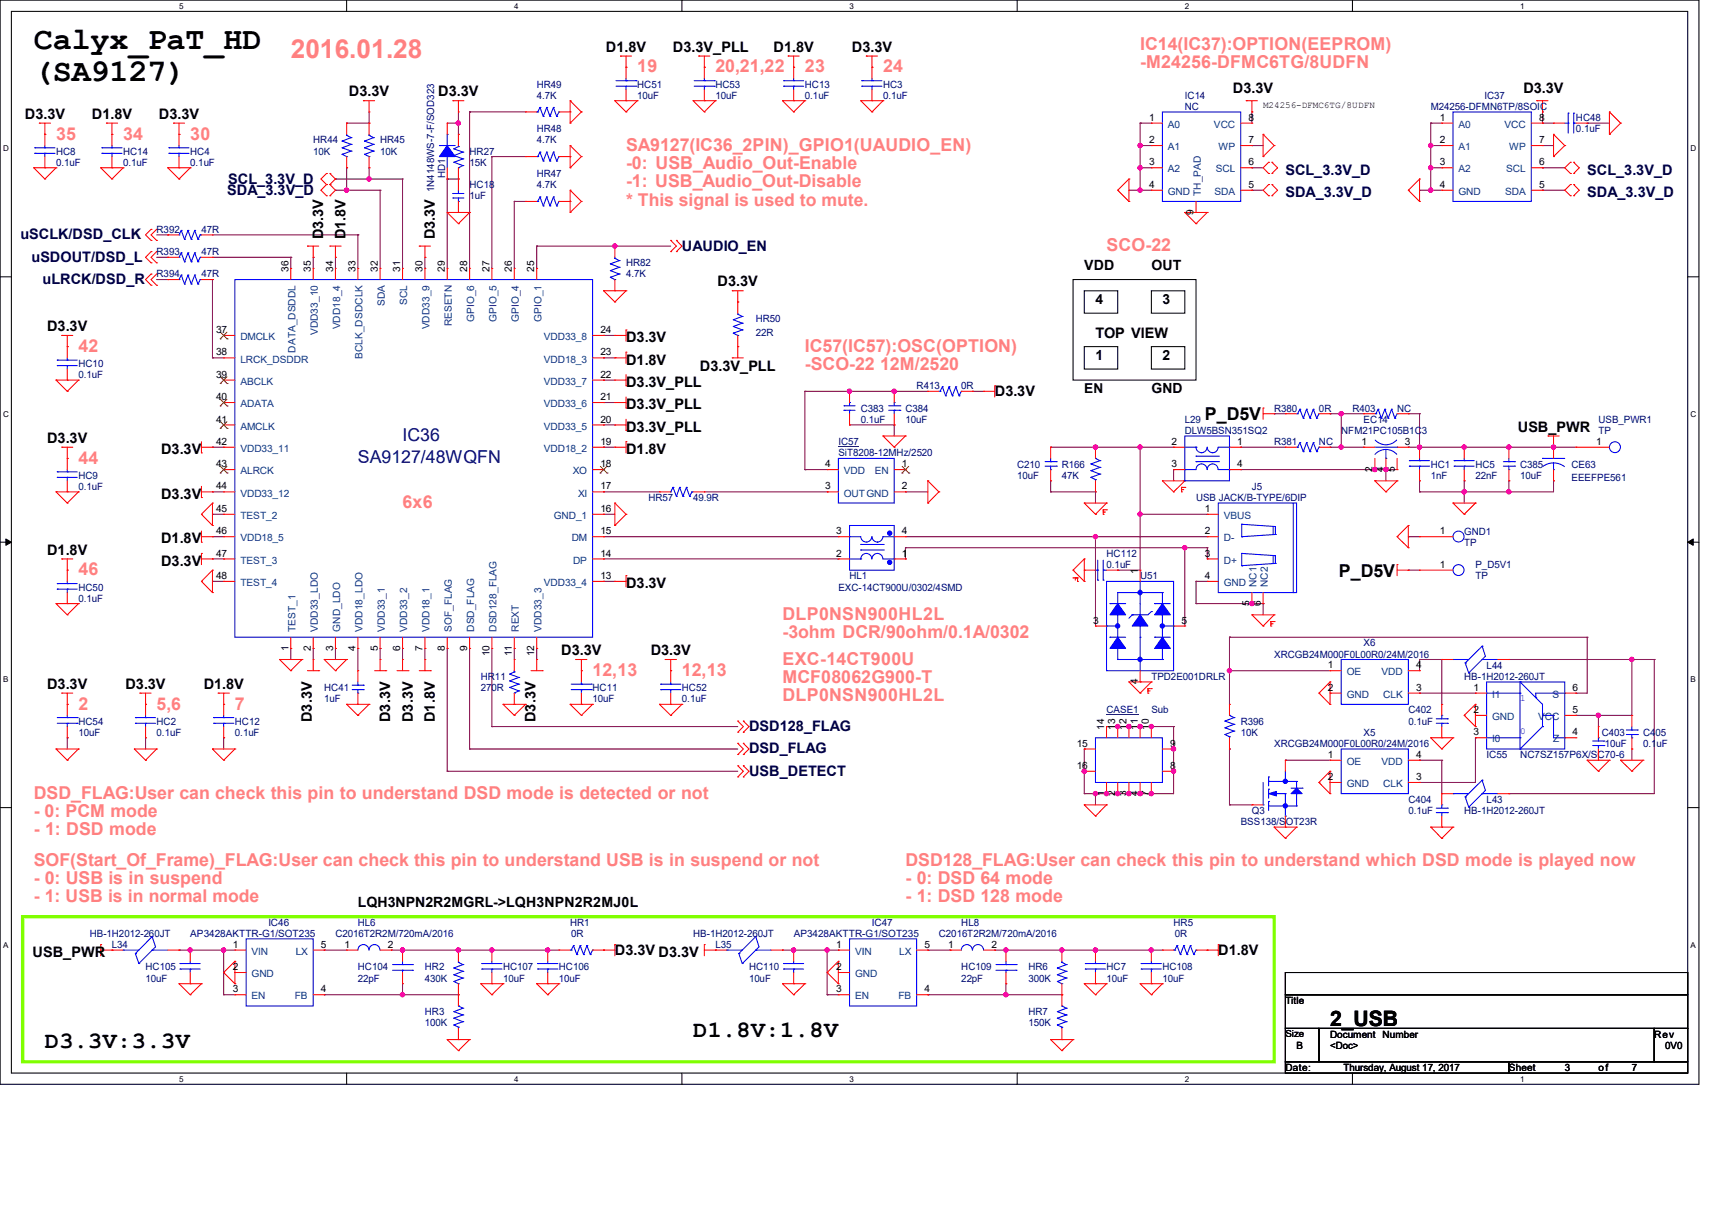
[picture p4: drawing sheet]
<svg xmlns="http://www.w3.org/2000/svg" width="420mm" height="297mm" viewBox="0 0 420 297" stroke-linecap="round" stroke-linejoin="round" font-family="sans-serif">
<defs><g id="words">
<g font-size="7.8">
<text x="8.3" y="12">Calyx_PaT_HD</text>
<text x="8.3" y="19.8">(SA9127)</text>
</g>
<text font-size="6.4" fill="#ff8080" x="71.4" y="14.3">2016.01.28</text>
<g font-size="5.8">
<text x="11" y="257.2">D3.3V:3.3V</text>
<text x="170.1" y="254.5">D1.8V:1.8V</text>
</g>
<text font-size="5.2" x="326.5" y="251.8">2_USB</text>
<g font-size="4.4" fill="#ff8080">
<text x="156.4" y="17.8">19</text>
<text x="175.6" y="17.8">20,21,22</text>
<text x="197.6" y="17.8">23</text>
<text x="216.7" y="17.8">24</text>
<text x="279.9" y="12.3">IC14(IC37):OPTION(EEPROM)</text>
<text x="279.9" y="16.8">-M24256-DFMC6TG/8UDFN</text>
<text x="13.8" y="34.2">35</text>
<text x="30.2" y="34.2">34</text>
<text x="46.7" y="34.2">30</text>
<text x="153.7" y="37">SA9127(IC36_2PIN)_GPIO1(UAUDIO_EN)</text>
<text x="153.7" y="41.5">-0: USB_Audio_Out-Enable</text>
<text x="153.7" y="46">-1: USB_Audio_Out-Disable</text>
<text x="271.6" y="61.7">SCO-22</text>
<text x="19.3" y="86.4">42</text>
<text x="197.6" y="86.4">IC57(IC57):OSC(OPTION)</text>
<text x="197.6" y="90.8">-SCO-22 12M/2520</text>
<text x="19.3" y="113.8">44</text>
<text x="98.8" y="124.8">6x6</text>
<text x="19.3" y="141.2">46</text>
<text x="192.1" y="152.2">DLP0NSN900HL2L</text>
<text x="192.1" y="156.7">-3ohm DCR/90ohm/0.1A/0302</text>
<text x="145.5" y="165.9">12,13</text>
<text x="167.4" y="165.9">12,13</text>
<text x="192.1" y="163.2">EXC-14CT900U</text>
<text x="192.1" y="167.7">MCF08062G900-T</text>
<text x="192.1" y="172.2">DLP0NSN900HL2L</text>
<text x="19.3" y="174.2">2</text>
<text x="57.7" y="174.2">7</text>
<text x="8.3" y="196.1">DSD_FLAG:User can check this pin to understand DSD mode is detected or not</text>
<text x="8.3" y="200.6">- 0: PCM mode</text>
<text x="8.3" y="205.1">- 1: DSD mode</text>
<text x="8.3" y="212.6">SOF(Start_Of_Frame)_FLAG:User can check this pin to understand USB is in suspend or not</text>
<text x="222.2" y="212.6">DSD128_FLAG:User can check this pin to understand which DSD mode is played now</text>
<text x="8.3" y="217">- 0: USB is in suspend</text>
<text x="222.2" y="217">- 0: DSD 64 mode</text>
<text x="222.2" y="221.5">- 1: DSD 128 mode</text>
</g>
<g font-size="4.4">
<text x="295.8" y="103.1">P_D5V</text>
<text x="328.7" y="141.5">P_D5V</text>
</g>
<g font-size="4.4" fill="#000080">
<text x="87.8" y="113.7">SA9127/48WQFN</text>
<text x="98.8" y="108.2">IC36</text>
</g>
<g font-size="4.3" fill="#ff8080">
<text x="153.7" y="50.5">* This signal is used to mute.</text>
<text x="38.4" y="174.2">5,6</text>
<text x="8.3" y="221.5">- 1: USB is in normal mode</text>
</g>
<g font-size="3.6">
<text x="148.7" y="12.7">D1.8V</text>
<text x="165.2" y="12.7">D3.3V_PLL</text>
<text x="189.9" y="12.7">D1.8V</text>
<text x="209.1" y="12.7">D3.3V</text>
<text x="85.6" y="23.7">D3.3V</text>
<text x="107.6" y="23.7">D3.3V</text>
<text x="302.6" y="22.8">D3.3V</text>
<text x="373.9" y="22.8">D3.3V</text>
<text x="6.1" y="29.1">D3.3V</text>
<text x="22.6" y="29.1">D1.8V</text>
<text x="39" y="29.1">D3.3V</text>
<text x="79.3" y="58.8" transform="rotate(-90 79.3 58.8)">D3.3V</text>
<text x="84.8" y="58.8" transform="rotate(-90 84.8 58.8)">D1.8V</text>
<text x="106.8" y="58.8" transform="rotate(-90 106.8 58.8)">D3.3V</text>
<text x="176.1" y="70.3">D3.3V</text>
<text x="11.6" y="81.3">D3.3V</text>
<text x="153.7" y="84">D3.3V</text>
<text x="268.9" y="82.9">TOP VIEW</text>
<text x="153.7" y="89.5">D1.8V</text>
<text x="153.7" y="95">D3.3V_PLL</text>
<text x="171.8" y="91.1">D3.3V_PLL</text>
<text x="153.7" y="100.5">D3.3V_PLL</text>
<text x="244.2" y="97.2">D3.3V</text>
<text x="153.7" y="106">D3.3V_PLL</text>
<text x="372.6" y="106">USB_PWR</text>
<text x="11.6" y="108.7">D3.3V</text>
<text x="39.5" y="111.4">D3.3V</text>
<text x="153.7" y="111.4">D1.8V</text>
<text x="39.5" y="122.4">D3.3V</text>
<text x="11.6" y="136.1">D1.8V</text>
<text x="39.5" y="133.4">D1.8V</text>
<text x="39.5" y="138.9">D3.3V</text>
<text x="153.7" y="144.4">D3.3V</text>
<text x="137.8" y="160.8">D3.3V</text>
<text x="159.7" y="160.8">D3.3V</text>
<text x="11.6" y="169">D3.3V</text>
<text x="30.8" y="169">D3.3V</text>
<text x="50" y="169">D1.8V</text>
<text x="76.6" y="177.2" transform="rotate(-90 76.6 177.2)">D3.3V</text>
<text x="95.8" y="177.2" transform="rotate(-90 95.8 177.2)">D3.3V</text>
<text x="101.3" y="177.2" transform="rotate(-90 101.3 177.2)">D3.3V</text>
<text x="106.8" y="177.2" transform="rotate(-90 106.8 177.2)">D1.8V</text>
<text x="131.4" y="177.2" transform="rotate(-90 131.4 177.2)">D3.3V</text>
<text x="8" y="234.9">USB_PWR</text>
<text x="150.9" y="234.3">D3.3V D3.3V</text>
<text x="299" y="234.3">D1.8V</text>
</g>
<g font-size="3.6" fill="#000040">
<text x="55.8" y="47.8">SDA_3.3V_D</text>
<text x="56" y="45">SCL_3.3V_D</text>
<text x="315.5" y="42.8">SCL_3.3V_D</text>
<text x="389.6" y="42.8">SCL_3.3V_D</text>
<text x="315.5" y="48.3">SDA_3.3V_D</text>
<text x="389.6" y="48.3">SDA_3.3V_D</text>
<text x="5" y="58.8">uSCLK/DSD_CLK</text>
<text x="7.7" y="64.3">uSDOUT/DSD_L</text>
<text x="167.4" y="61.5">UAUDIO_EN</text>
<text x="10.5" y="69.7">uLRCK/DSD_R</text>
<text x="183.9" y="179.5">DSD128_FLAG</text>
<text x="183.9" y="185">DSD_FLAG</text>
<text x="183.9" y="190.5">USB_DETECT</text>
</g>
<g font-size="3.5">
<text x="266.1" y="66.4">VDD</text>
<text x="282.6" y="66.4">OUT</text>
<text x="87.8" y="222.7">LQH3NPN2R2MGRL-&gt;LQH3NPN2R2MJ0L</text>
</g>
<g font-size="3.4">
<text x="268.9" y="74.5">4</text>
<text x="285.3" y="74.5">3</text>
<text x="268.9" y="88.3">1</text>
<text x="285.3" y="88.3">2</text>
<text x="282.6" y="96.5">GND</text>
</g>
<text font-size="3.3" x="266.1" y="96.4">EN</text>
<g font-size="2.5" fill="#000080">
<text x="131.7" y="21.5">HR49</text>
<text x="156.4" y="21.5">HC51</text>
<text x="175.6" y="21.5">HC53</text>
<text x="197.6" y="21.5">HC13</text>
<text x="216.7" y="21.5">HC3</text>
<text x="131.7" y="24.3">4.7K</text>
<text x="156.4" y="24.3">10uF</text>
<text x="175.6" y="24.3">10uF</text>
<text x="197.6" y="24.3">0.1uF</text>
<text x="216.7" y="24.3">0.1uF</text>
<text x="290.8" y="24.3">IC14</text>
<text x="290.8" y="27">NC</text>
<text x="351.2" y="27">M24256-DFMN6TP/8SOIC</text>
<text x="364.4" y="24.3">IC37</text>
<text x="386.8" y="29.7">HC48</text>
<text x="76.9" y="35.2">HR44</text>
<text x="93.3" y="35.2">HR45</text>
<text x="131.7" y="32.5">HR48</text>
<text x="131.7" y="35.2">4.7K</text>
<text x="386.8" y="32.5">0.1uF</text>
<text x="13.8" y="38">HC8</text>
<text x="13.8" y="40.7">0.1uF</text>
<text x="30.2" y="38">HC14</text>
<text x="30.2" y="40.7">0.1uF</text>
<text x="46.7" y="38">HC4</text>
<text x="46.7" y="40.7">0.1uF</text>
<text x="76.9" y="38">10K</text>
<text x="93.3" y="38">10K</text>
<text x="115.3" y="38">HR27</text>
<text x="115.3" y="40.7">15K</text>
<text x="106.6" y="47.2" transform="rotate(-90 106.6 47.2)">1N4148WS-7-F/SOD323</text>
<text x="109.3" y="43.7" transform="rotate(-90 109.3 43.7)">HD1</text>
<text x="115.3" y="46.2">HC18</text>
<text x="131.7" y="43.4">HR47</text>
<text x="131.7" y="46.2">4.7K</text>
<text x="115.3" y="48.9">1uF</text>
<text x="38.4" y="57.1">R392</text>
<text x="49.4" y="57.1">47R</text>
<text x="38.4" y="62.7">R393</text>
<text x="49.4" y="62.7">47R</text>
<text x="153.7" y="65.4">HR82</text>
<text x="38.4" y="68.1">R394</text>
<text x="49.4" y="68.1">47R</text>
<text x="153.7" y="68.1">4.7K</text>
<text x="185.5" y="79.1">HR50</text>
<text x="185.5" y="82.4">22R</text>
<text x="19.3" y="90.1">HC10</text>
<text x="19.3" y="92.8">0.1uF</text>
<text x="225" y="95.5">R413</text>
<text x="236" y="95.5">0R</text>
<text x="211.3" y="101">C383</text>
<text x="222.3" y="101">C384</text>
<text x="312.8" y="101">R380</text>
<text x="323.8" y="101">0R</text>
<text x="332" y="101">R403</text>
<text x="342.9" y="101">NC</text>
<text x="211.3" y="103.8">0.1uF</text>
<text x="222.3" y="103.8">10uF</text>
<text x="290.8" y="103.8">L29</text>
<text x="290.8" y="106.6">DLW5BSN351SQ2</text>
<text x="329.2" y="106.6">NFM21PC105B1C3</text>
<text x="334.7" y="103.8">EC14</text>
<text x="392.3" y="103.8">USB_PWR1</text>
<text x="392.3" y="106.6">TP</text>
<text x="205.8" y="109.3">IC57</text>
<text x="205.8" y="112">SiT8208-12MHz/2520</text>
<text x="312.8" y="109.3">R381</text>
<text x="323.8" y="109.3">NC</text>
<text x="19.3" y="117.5">HC9</text>
<text x="249.7" y="114.8">C210</text>
<text x="249.7" y="117.5">10uF</text>
<text x="260.6" y="114.8">R166</text>
<text x="260.6" y="117.5">47K</text>
<text x="351.2" y="114.8">HC1</text>
<text x="351.2" y="117.5">1nF</text>
<text x="362.2" y="114.8">HC5</text>
<text x="362.2" y="117.5">22nF</text>
<text x="373.1" y="114.8">C385</text>
<text x="373.1" y="117.5">10uF</text>
<text x="385.7" y="114.8">CE63</text>
<text x="385.7" y="118.1">EEEFPE561</text>
<text x="19.3" y="120.3">0.1uF</text>
<text x="159.2" y="123">HR57</text>
<text x="170.1" y="123">49.9R</text>
<text x="293.6" y="123">USB JACK/B-TYPE/6DIP</text>
<text x="307.3" y="120.3">J5</text>
<text x="359.4" y="131.2">GND1</text>
<text x="271.6" y="136.7">HC112</text>
<text x="359.4" y="134">TP</text>
<text x="208.5" y="142.2">HL1</text>
<text x="271.6" y="139.4">0.1uF</text>
<text x="279.9" y="142.2">U51</text>
<text x="362.2" y="139.4">P_D5V1</text>
<text x="362.2" y="142.2">TP</text>
<text x="19.3" y="144.9">HC50</text>
<text x="19.3" y="147.7">0.1uF</text>
<text x="205.8" y="144.9">EXC-14CT900U/0302/4SMD</text>
<text x="312.8" y="161.4">XRCGB24M000F0L00R0/24M/2016</text>
<text x="334.7" y="158.7">X6</text>
<text x="118" y="166.9">HR11</text>
<text x="282.6" y="166.9">TPD2E001DRLR</text>
<text x="359.4" y="166.9">HB-1H2012-260JT</text>
<text x="364.9" y="164.1">L44</text>
<text x="79.6" y="169.6">HC41</text>
<text x="79.6" y="172.4">1uF</text>
<text x="118" y="169.6">270R</text>
<text x="145.5" y="169.6">HC11</text>
<text x="145.5" y="172.4">10uF</text>
<text x="167.4" y="169.6">HC52</text>
<text x="167.4" y="172.4">0.1uF</text>
<text x="19.3" y="177.8">HC54</text>
<text x="38.4" y="177.8">HC2</text>
<text x="57.7" y="177.8">HC12</text>
<text x="271.6" y="175.1">CASE1</text>
<text x="282.6" y="175.1">Sub</text>
<text x="304.5" y="177.8">R396</text>
<text x="345.7" y="175.1">C402</text>
<text x="345.7" y="177.8">0.1uF</text>
<text x="19.3" y="180.6">10uF</text>
<text x="38.4" y="180.6">0.1uF</text>
<text x="57.7" y="180.6">0.1uF</text>
<text x="304.5" y="180.6">10K</text>
<text x="312.8" y="183.3">XRCGB24M000F0L00R0/24M/2016</text>
<text x="334.7" y="180.6">X5</text>
<text x="393.2" y="180.6">C403</text>
<text x="394" y="183.3">10uF</text>
<text x="403.3" y="180.6">C405</text>
<text x="403.3" y="183.3">0.1uF</text>
<text x="364.9" y="186.1">IC55</text>
<text x="373.1" y="186.1">NC7SZ157P6X/SC70-6</text>
<text x="345.7" y="197.1">C404</text>
<text x="364.9" y="197.1">L43</text>
<text x="304.5" y="202.6">BSS138/SOT23R</text>
<text x="307.3" y="199.8">Q3</text>
<text x="345.7" y="199.8">0.1uF</text>
<text x="359.4" y="199.8">HB-1H2012-260JT</text>
<text x="65.9" y="227.2">IC46</text>
<text x="87.8" y="227.2">HL6</text>
<text x="140" y="227.2">HR1</text>
<text x="214" y="227.2">IC47</text>
<text x="236" y="227.2">HL8</text>
<text x="288.1" y="227.2">HR5</text>
<text x="22" y="230">HB-1H2012-260JT</text>
<text x="27.5" y="232.7">L34</text>
<text x="46.7" y="230">AP3428AKTTR-G1/SOT235</text>
<text x="82.3" y="230">C2016T2R2M/720mA/2016</text>
<text x="140.2" y="230">0R</text>
<text x="170.1" y="230">HB-1H2012-260JT</text>
<text x="175.6" y="232.7">L35</text>
<text x="194.8" y="230">AP3428AKTTR-G1/SOT235</text>
<text x="230.5" y="230">C2016T2R2M/720mA/2016</text>
<text x="288.4" y="230">0R</text>
<text x="35.7" y="238.2">HC105</text>
<text x="87.8" y="238.2">HC104</text>
<text x="104.3" y="238.2">HR2</text>
<text x="123.5" y="238.2">HC107</text>
<text x="137.2" y="238.2">HC106</text>
<text x="183.9" y="238.2">HC110</text>
<text x="236" y="238.2">HC109</text>
<text x="252.4" y="238.2">HR6</text>
<text x="271.6" y="238.2">HC7</text>
<text x="285.3" y="238.2">HC108</text>
<text x="35.7" y="241">10uF</text>
<text x="87.8" y="241">22pF</text>
<text x="104.3" y="241">430K</text>
<text x="123.5" y="241">10uF</text>
<text x="137.2" y="241">10uF</text>
<text x="183.9" y="241">10uF</text>
<text x="236" y="241">22pF</text>
<text x="252.4" y="241">300K</text>
<text x="271.6" y="241">10uF</text>
<text x="285.3" y="241">10uF</text>
<text x="104.3" y="249.2">HR3</text>
<text x="104.3" y="251.9">100K</text>
<text x="252.4" y="249.2">HR7</text>
<text x="252.4" y="251.9">150K</text>
</g>
<g font-size="2.5">
<text x="282.1" y="29.6">1</text>
<text x="306.4" y="29.6">8</text>
<text x="353.4" y="29.6">1</text>
<text x="377.8" y="29.6">8</text>
<text x="282.1" y="35.1">2</text>
<text x="306.4" y="35.1">7</text>
<text x="353.4" y="35.1">2</text>
<text x="377.8" y="35.1">7</text>
<text x="282.1" y="40.6">3</text>
<text x="306.4" y="40.6">6</text>
<text x="353.4" y="40.6">3</text>
<text x="377.8" y="40.6">6</text>
<text x="282.1" y="46.1">4</text>
<text x="306.4" y="46.1">5</text>
<text x="353.4" y="46.1">4</text>
<text x="377.8" y="46.1">5</text>
<text x="293" y="52.7" transform="rotate(-90 293 52.7)">9</text>
<text x="70.8" y="66.7" transform="rotate(-90 70.8 66.7)">36</text>
<text x="76.3" y="66.7" transform="rotate(-90 76.3 66.7)">35</text>
<text x="81.7" y="66.7" transform="rotate(-90 81.7 66.7)">34</text>
<text x="87.2" y="66.7" transform="rotate(-90 87.2 66.7)">33</text>
<text x="92.7" y="66.7" transform="rotate(-90 92.7 66.7)">32</text>
<text x="98.2" y="66.7" transform="rotate(-90 98.2 66.7)">31</text>
<text x="103.7" y="66.7" transform="rotate(-90 103.7 66.7)">30</text>
<text x="109.2" y="66.7" transform="rotate(-90 109.2 66.7)">29</text>
<text x="114.7" y="66.7" transform="rotate(-90 114.7 66.7)">28</text>
<text x="120.1" y="66.7" transform="rotate(-90 120.1 66.7)">27</text>
<text x="125.6" y="66.7" transform="rotate(-90 125.6 66.7)">26</text>
<text x="131.1" y="66.7" transform="rotate(-90 131.1 66.7)">25</text>
<text x="53" y="81.7">37</text>
<text x="147.4" y="81.7">24</text>
<text x="53" y="87.2">38</text>
<text x="147.4" y="87.2">23</text>
<text x="53" y="92.7">39</text>
<text x="147.4" y="92.7">22</text>
<text x="53" y="98.2">40</text>
<text x="147.4" y="98.2">21</text>
<text x="53" y="103.7">41</text>
<text x="147.4" y="103.7">20</text>
<text x="53" y="109.2">42</text>
<text x="147.4" y="109.2">19</text>
<text x="287.6" y="109.2">2</text>
<text x="303.7" y="109.2">1</text>
<text x="334.2" y="109.2">1</text>
<text x="344.8" y="109.2">3</text>
<text x="391.8" y="109.2">1</text>
<text x="53" y="114.7">43</text>
<text x="147.4" y="114.7">18</text>
<text x="202.5" y="114.7">4</text>
<text x="221.4" y="114.7">1</text>
<text x="287.6" y="114.7">3</text>
<text x="303.7" y="114.7">4</text>
<text x="336.9" y="115.8" transform="rotate(-90 336.9 115.8)">2</text>
<text x="339.6" y="115.8" transform="rotate(-90 339.6 115.8)">4</text>
<text x="342.3" y="115.8" transform="rotate(-90 342.3 115.8)">5</text>
<text x="53" y="120.1">44</text>
<text x="53" y="125.6">45</text>
<text x="147.4" y="125.6">16</text>
<text x="147.4" y="120.1">17</text>
<text x="202.5" y="120.1">3</text>
<text x="221.4" y="120.1">2</text>
<text x="295.8" y="125.6">1</text>
<text x="53" y="131.1">46</text>
<text x="147.4" y="131.1">15</text>
<text x="205.3" y="131.1">3</text>
<text x="221.4" y="131.1">4</text>
<text x="295.8" y="131.1">2</text>
<text x="353.4" y="131.1">1</text>
<text x="53" y="136.6">47</text>
<text x="147.4" y="136.6">14</text>
<text x="205.3" y="136.6">2</text>
<text x="221.4" y="136.6">1</text>
<text x="295.8" y="136.6">3</text>
<text x="53" y="142.1">48</text>
<text x="147.4" y="142.1">13</text>
<text x="279.3" y="140.8" transform="rotate(-90 279.3 140.8)">1</text>
<text x="295.8" y="142.1">4</text>
<text x="353.4" y="139.4">1</text>
<text x="306.7" y="148.8" transform="rotate(-90 306.7 148.8)">5</text>
<text x="309.5" y="148.8" transform="rotate(-90 309.5 148.8)">6</text>
<text x="268.4" y="153.1">3</text>
<text x="290" y="153.1">5</text>
<text x="70.8" y="159.7" transform="rotate(-90 70.8 159.7)">1</text>
<text x="76.3" y="159.7" transform="rotate(-90 76.3 159.7)">2</text>
<text x="81.7" y="159.7" transform="rotate(-90 81.7 159.7)">3</text>
<text x="87.2" y="159.7" transform="rotate(-90 87.2 159.7)">4</text>
<text x="92.7" y="159.7" transform="rotate(-90 92.7 159.7)">5</text>
<text x="98.2" y="159.7" transform="rotate(-90 98.2 159.7)">6</text>
<text x="103.7" y="159.7" transform="rotate(-90 103.7 159.7)">7</text>
<text x="109.2" y="159.7" transform="rotate(-90 109.2 159.7)">8</text>
<text x="114.7" y="159.7" transform="rotate(-90 114.7 159.7)">9</text>
<text x="120.1" y="161.1" transform="rotate(-90 120.1 161.1)">10</text>
<text x="125.6" y="161.1" transform="rotate(-90 125.6 161.1)">11</text>
<text x="131.1" y="161.1" transform="rotate(-90 131.1 161.1)">12</text>
<text x="279.3" y="167.9" transform="rotate(-90 279.3 167.9)">4</text>
<text x="326" y="164">1</text>
<text x="347.6" y="164">4</text>
<text x="326" y="169.5">2</text>
<text x="347.6" y="169.5">3</text>
<text x="361.7" y="169.5">1</text>
<text x="386" y="169.5">6</text>
<text x="271" y="179.2" transform="rotate(-90 271 179.2)">14</text>
<text x="273.8" y="179.2" transform="rotate(-90 273.8 179.2)">13</text>
<text x="276.5" y="179.2" transform="rotate(-90 276.5 179.2)">12</text>
<text x="279.3" y="179.2" transform="rotate(-90 279.3 179.2)">11</text>
<text x="282" y="179.2" transform="rotate(-90 282 179.2)">10</text>
<text x="361.7" y="175">2</text>
<text x="386" y="175">5</text>
<text x="264.3" y="183.3">15</text>
<text x="287.2" y="183.3">9</text>
<text x="361.7" y="180.5">3</text>
<text x="386" y="180.5">4</text>
<text x="264.3" y="188.7">16</text>
<text x="287.2" y="188.7">8</text>
<text x="326" y="186">1</text>
<text x="326" y="191.5">2</text>
<text x="347.6" y="191.5">3</text>
<text x="347.6" y="186">4</text>
<text x="271" y="195.4" transform="rotate(-90 271 195.4)">1</text>
<text x="273.8" y="195.4" transform="rotate(-90 273.8 195.4)">2</text>
<text x="276.5" y="195.4" transform="rotate(-90 276.5 195.4)">3</text>
<text x="279.3" y="195.4" transform="rotate(-90 279.3 195.4)">4</text>
<text x="282" y="195.4" transform="rotate(-90 282 195.4)">7</text>
<text x="57.1" y="232.6">1</text>
<text x="78.8" y="232.6">5</text>
<text x="84.6" y="232.6">1</text>
<text x="95.2" y="232.6">2</text>
<text x="205.3" y="232.6">1</text>
<text x="226.9" y="232.6">5</text>
<text x="232.7" y="232.6">1</text>
<text x="243.4" y="232.6">2</text>
<text x="57.1" y="238.1">2</text>
<text x="205.3" y="238.1">2</text>
<text x="57.1" y="243.6">3</text>
<text x="78.8" y="243.6">4</text>
<text x="205.3" y="243.6">3</text>
<text x="226.9" y="243.6">4</text>
<text x="315.5" y="246.4">Title</text>
<text x="318.3" y="257.4">B</text>
<text x="326.5" y="254.7">Document</text>
<text x="326.5" y="257.4">&lt;Doc&gt;</text>
<text x="339.4" y="254.7">Number</text>
<text x="406.1" y="254.7">Rev</text>
<text x="408.8" y="257.4">0V0</text>
<text x="315.5" y="262.9">Date:</text>
<text x="329.8" y="262.9">Thursday, August 17, 2017</text>
<text x="370.4" y="262.9">Sheet</text>
<text x="384.1" y="262.9">3</text>
<text x="392.3" y="262.9">of</text>
<text x="400.6" y="262.9">7</text>
</g>
<g font-size="2.5" fill="#004080">
<text x="286.7" y="31.4">A0</text>
<text x="298" y="31.4">VCC</text>
<text x="358" y="31.4">A0</text>
<text x="369.3" y="31.4">VCC</text>
<text x="286.7" y="36.9">A1</text>
<text x="299.1" y="36.9">WP</text>
<text x="358" y="36.9">A1</text>
<text x="370.4" y="36.9">WP</text>
<text x="286.7" y="42.3">A2</text>
<text x="286.7" y="47.8">GND</text>
<text x="298.1" y="47.8">SDA</text>
<text x="298.4" y="42.3">SCL</text>
<text x="358" y="42.3">A2</text>
<text x="358" y="47.8">GND</text>
<text x="369.4" y="47.8">SDA</text>
<text x="369.7" y="42.3">SCL</text>
<text x="294.7" y="48.1" transform="rotate(-90 294.7 48.1)">TH_PAD</text>
<text x="94.4" y="75.1" transform="rotate(-90 94.4 75.1)">SDA</text>
<text x="99.9" y="74.8" transform="rotate(-90 99.9 74.8)">SCL</text>
<text x="59" y="83.5">DMCLK</text>
<text x="78" y="82.3" transform="rotate(-90 78 82.3)">VDD33_10</text>
<text x="83.5" y="80.9" transform="rotate(-90 83.5 80.9)">VDD18_4</text>
<text x="105.5" y="80.9" transform="rotate(-90 105.5 80.9)">VDD33_9</text>
<text x="110.9" y="80.1" transform="rotate(-90 110.9 80.1)">RESETN</text>
<text x="116.4" y="79" transform="rotate(-90 116.4 79)">GPIO_6</text>
<text x="121.9" y="79" transform="rotate(-90 121.9 79)">GPIO_5</text>
<text x="127.4" y="79" transform="rotate(-90 127.4 79)">GPIO_4</text>
<text x="132.9" y="79" transform="rotate(-90 132.9 79)">GPIO_1</text>
<text x="133.5" y="83.5">VDD33_8</text>
<text x="59" y="89">LRCK_DSDDR</text>
<text x="72.5" y="86.5" transform="rotate(-90 72.5 86.5)">DATA_DSDDL</text>
<text x="89" y="88.1" transform="rotate(-90 89 88.1)">BCLK_DSDCLK</text>
<text x="133.5" y="89">VDD18_3</text>
<text x="59" y="94.4">ABCLK</text>
<text x="133.5" y="94.4">VDD33_7</text>
<text x="59" y="99.9">ADATA</text>
<text x="133.5" y="99.9">VDD33_6</text>
<text x="59" y="105.5">AMCLK</text>
<text x="133.5" y="105.5">VDD33_5</text>
<text x="59" y="110.9">VDD33_11</text>
<text x="133.5" y="110.9">VDD18_2</text>
<text x="59" y="116.4">ALRCK</text>
<text x="140.6" y="116.4">XO</text>
<text x="207.1" y="116.4">VDD</text>
<text x="214.7" y="116.4">EN</text>
<text x="59" y="121.9">VDD33_12</text>
<text x="141.9" y="121.9">XI</text>
<text x="207.1" y="121.9">OUTGND</text>
<text x="59" y="127.4">TEST_2</text>
<text x="135.9" y="127.4">GND_1</text>
<text x="300.4" y="127.4">VBUS</text>
<text x="59" y="132.9">VDD18_5</text>
<text x="140.3" y="132.9">DM</text>
<text x="300.4" y="132.9">D-</text>
<text x="59" y="138.3">TEST_3</text>
<text x="59" y="143.8">TEST_4</text>
<text x="133.5" y="143.8">VDD33_4</text>
<text x="140.7" y="138.3">DP</text>
<text x="300.4" y="138.3">D+</text>
<text x="300.4" y="143.8">GND</text>
<text x="308.4" y="144.1" transform="rotate(-90 308.4 144.1)">NC1</text>
<text x="311.2" y="144.1" transform="rotate(-90 311.2 144.1)">NC2</text>
<text x="72.5" y="155.1" transform="rotate(-90 72.5 155.1)">TEST_1</text>
<text x="78" y="155.1" transform="rotate(-90 78 155.1)">VDD33_LDO</text>
<text x="83.5" y="155.1" transform="rotate(-90 83.5 155.1)">GND_LDO</text>
<text x="89" y="155.1" transform="rotate(-90 89 155.1)">VDD18_LDO</text>
<text x="94.4" y="155.1" transform="rotate(-90 94.4 155.1)">VDD33_1</text>
<text x="99.9" y="155.1" transform="rotate(-90 99.9 155.1)">VDD33_2</text>
<text x="105.5" y="155.1" transform="rotate(-90 105.5 155.1)">VDD18_1</text>
<text x="110.9" y="155.1" transform="rotate(-90 110.9 155.1)">SOF_FLAG</text>
<text x="116.4" y="155.1" transform="rotate(-90 116.4 155.1)">DSD_FLAG</text>
<text x="121.9" y="155.1" transform="rotate(-90 121.9 155.1)">DSD128_FLAG</text>
<text x="127.4" y="155.1" transform="rotate(-90 127.4 155.1)">REXT</text>
<text x="132.9" y="155.1" transform="rotate(-90 132.9 155.1)">VDD33_3</text>
<text x="330.6" y="165.8">OE</text>
<text x="339.1" y="165.8">VDD</text>
<text x="330.6" y="171.3">GND</text>
<text x="339.6" y="171.3">CLK</text>
<text x="366.3" y="171.3">I1</text>
<text x="381.1" y="171.3">S</text>
<text x="366.3" y="176.7">GND</text>
<text x="377.5" y="176.7">VCC</text>
<text x="366.3" y="182.2">I0</text>
<text x="381.3" y="182.2">Z</text>
<text x="330.6" y="187.7">OE</text>
<text x="339.1" y="187.7">VDD</text>
<text x="330.6" y="193.2">GND</text>
<text x="339.6" y="193.2">CLK</text>
<text x="61.8" y="234.4">VIN</text>
<text x="61.8" y="239.9">GND</text>
<text x="72.6" y="234.4">LX</text>
<text x="209.9" y="234.4">VIN</text>
<text x="209.9" y="239.9">GND</text>
<text x="220.7" y="234.4">LX</text>
<text x="61.8" y="245.3">EN</text>
<text x="72.4" y="245.3">FB</text>
<text x="209.9" y="245.3">EN</text>
<text x="220.5" y="245.3">FB</text>
</g>
<text font-size="2.4" x="315.5" y="254.6">Size</text>
<text font-size="2.3" x="310" y="26.6">M24256-DFMC6TG/8UDFN</text>
<g font-size="2.3" fill="#00f">
<text x="373.1" y="172">1</text>
<text x="373.1" y="180.2">0</text>
</g>
<g font-size="2">
<text x="43.9" y="2.1">5</text>
<text x="126.2" y="2.1">4</text>
<text x="208.5" y="2.1">3</text>
<text x="290.8" y="2.1">2</text>
<text x="373.1" y="2.1">1</text>
<text x=".8" y="37.1">D</text>
<text x="415" y="37.1">D</text>
<text x=".8" y="102.3">C</text>
<text x="415" y="102.3">C</text>
<text x=".8" y="167.4">B</text>
<text x="415" y="167.4">B</text>
<text x=".8" y="232.6">A</text>
<text x="415" y="232.6">A</text>
<text x="43.9" y="265.5">5</text>
<text x="126.2" y="265.5">4</text>
<text x="208.5" y="265.5">3</text>
<text x="290.8" y="265.5">2</text>
<text x="373.1" y="265.5">1</text>
</g>
</g></defs>
<path d="M0 0h417v266.1h-417zM2.8 2.8h411.5v260.6h-411.5z" fill="none" stroke="#000" stroke-width=".25"/>
<g fill="#fff">
<path d="M43.9 .3h1.1v2.2h-1.1z"/>
<path d="M43.9 263.7h1.1v2.2h-1.1z"/>
</g>
<path d="M85.1 0v2.8M85.1 263.4v2.7" fill="none" stroke="#000" stroke-width=".25"/>
<g fill="#fff">
<path d="M126.2 .3h1.1v2.2h-1.1z"/>
<path d="M126.2 263.7h1.1v2.2h-1.1z"/>
</g>
<path d="M167.4 0v2.8M167.4 263.4v2.7" fill="none" stroke="#000" stroke-width=".25"/>
<g fill="#fff">
<path d="M208.5 .3h1.1v2.2h-1.1z"/>
<path d="M208.5 263.7h1.1v2.2h-1.1z"/>
</g>
<path d="M249.7 0v2.8M249.7 263.4v2.7" fill="none" stroke="#000" stroke-width=".25"/>
<g fill="#fff">
<path d="M290.8 .3h1.1v2.2h-1.1z"/>
<path d="M290.8 263.7h1.1v2.2h-1.1z"/>
</g>
<path d="M332 0v2.8M332 263.4v2.7" fill="none" stroke="#000" stroke-width=".25"/>
<g fill="#fff">
<path d="M373.1 .3h1.1v2.2h-1.1z"/>
<path d="M373.1 263.7h1.1v2.2h-1.1z"/>
<path d="M.8 35.3h1.4v2.2h-1.4z"/>
<path d="M415 35.3h1.4v2.2h-1.4z"/>
<path d="M.8 100.5h1.4v2.2h-1.4z"/>
<path d="M415 100.5h1.4v2.2h-1.4z"/>
</g>
<path d="M0 67.9h2.8M414.3 67.9h2.7" fill="none" stroke="#000" stroke-width=".25"/>
<g fill="#fff">
<path d="M.8 165.7h1.3v2.2h-1.3z"/>
<path d="M415 165.7h1.3v2.2h-1.3z"/>
</g>
<path d="M0 133.1h2.8M414.3 133.1h2.7" fill="none" stroke="#000" stroke-width=".25"/>
<path d="M1.4 132.3l1.4 .8-1.4 .8zM414.3 133.1l1.3-.8v1.6z" fill="#000" stroke="#000" stroke-width=".25"/>
<g fill="#fff">
<path d="M.8 230.8h1.3v2.2h-1.3z"/>
<path d="M415 230.8h1.3v2.2h-1.3z"/>
</g>
<g fill="none" stroke="#000" stroke-width=".25">
<path d="M263.4 68.6h30.2v24.7h-30.2zM266.1 71.4h8.3v5.5h-8.3zM282.6 71.4h8.2v5.5h-8.2zM266.1 85.1h8.3v5.5h-8.3zM282.6 85.1h8.2v5.5h-8.2zM0 198.2h2.8M414.3 198.2h2.7M315.5 238.7h98.8v5.5h-98.8zM315.5 244.2h98.8v8.2h-98.8zM315.5 252.4h8.3v8.2h-8.3zM323.8 252.4h82.3v8.2h-82.3zM406.1 252.4h8.2v8.2h-8.2z"/>
<path d="M315.5 260.6h54.9v2.8h-54.9zM370.4 260.6h43.9v2.8h-43.9z"/>
</g>
<path d="M5.5 225h307.3v35.6h-307.3z" fill="none" stroke="#80ff00" stroke-width=".8"/>
<g fill="none" stroke="#800040" stroke-width=".25">
<path d="M85.1 30.2h.1M85.1 30.2h5.5M90.6 30.2h.1M90.6 27.5v2.7M109.8 30.2h2.7M112.5 30.2h.1M112.5 33h.1M112.5 27.5v5.5M115.3 27.5h.1M115.3 27.5v38.4M115.3 27.5h13.7M120.7 38.4h.1"/>
<path d="M120.7 38.4v27.5M120.7 38.4h8.3M279.9 35.7h.1M279.9 30.2h.1M279.9 30.2v16.5M279.9 30.2h2.7M279.9 35.7h2.7M307.3 27.5h.1M307.3 35.7h.1M307.3 35.7h2.7M307.3 27.5v2.7M351.2 30.2h.1"/>
<path d="M351.2 35.7h.1M351.2 30.2h2.7M351.2 35.7h2.7M351.2 30.2v16.5M378.6 27.5h.1M378.6 30.2h.1M378.6 35.7h.1M378.6 30.2h2.7M378.6 35.7h2.7M378.6 27.5v2.7M389.6 30.2h.1M389.6 30.2h5.5"/>
<path d="M38.4 57.7h2.8M41.2 57.7h.1M52.2 57.7h35.6M82.3 43.9h.1M82.3 46.7h.1M82.3 43.9h16.5M82.3 46.7h11M85.1 41.2h.1M85.1 46.7h.1M85.1 41.2v5.5M87.8 57.7h.1M87.8 57.7v8.2"/>
<path d="M90.6 43.9h.1M90.6 41.2h.1M90.6 41.2v2.7M93.3 46.7h.1M93.3 46.7v19.2M98.8 43.9h.1M98.8 43.9v22M109.8 43.9h.1M109.8 43.9v22M109.8 43.9h2.7M126.2 49.4h.1M126.2 49.4h2.8"/>
<path d="M126.2 49.4v16.5M277.1 46.7h.1M277.1 46.7h5.5M279.9 46.7h.1M279.9 41.2h.1M279.9 41.2h2.7M307.3 46.7h.1M307.3 41.2h.1M307.3 46.7h2.7M307.3 41.2h2.7M348.4 46.7h.1M348.4 46.7h5.5"/>
<path d="M351.2 41.2h.1M351.2 46.7h.1M351.2 41.2h2.7M378.6 46.7h.1M378.6 41.2h.1M378.6 46.7h5.5M378.6 41.2h5.5M38.4 68.6h2.8M38.4 63.2h2.8M41.2 68.6h.1M41.2 63.2h.1M52.2 68.6h.1"/>
<path d="M52.2 68.6v19.2M52.2 63.2h19.2M71.4 63.2h.1M71.4 63.2v2.7M76.9 63.2h.1M76.9 63.2v2.7M82.3 63.2h.1M82.3 63.2v2.7M104.3 63.2h.1M104.3 63.2v2.7M131.7 60.4h.1M131.7 60.4h32.9"/>
<path d="M131.7 60.4v5.5M150.9 60.4h.1M52.2 87.8h.1M52.2 87.8h2.7M148.2 93.3h.1M148.2 87.8h.1M148.2 82.3h.1M148.2 98.8h.1M148.2 93.3h2.7M148.2 87.8h2.7M148.2 82.3h2.7M148.2 98.8h2.7"/>
<path d="M197.6 96.1h.1M197.6 96.1h30.2M197.6 96.1v19.2M208.5 96.1h.1M219.5 96.1h.1M238.7 96.1h.1M238.7 96.1h2.8M52.2 109.8h.1M52.2 109.8h2.7M148.2 109.8h.1M148.2 104.3h.1M148.2 109.8h2.7"/>
<path d="M148.2 104.3h2.7M197.6 115.3h.1M197.6 115.3h5.4M208.5 104.3h.1M208.5 104.3h11M219.5 104.3h.1M219.5 104.3v2.7M257.9 118h.1M257.9 109.8h.1M257.9 109.8h30.2M257.9 118v2.7M268.9 109.8h.1"/>
<path d="M279.9 109.8h.1M279.9 109.8v30.2h-5.5M288.1 115.3h.1M288.1 115.3v2.7M304.5 109.8h.1M304.5 115.3h.1M304.5 109.8h11M304.5 115.3h38.4M312.8 101.6h.1M312.8 101.6h2.7M326.5 109.8h.1M326.5 101.6h.1"/>
<path d="M326.5 109.8h8.2M326.5 101.6h8.2M329.2 101.6h.1M329.2 109.8h.1M329.2 101.6v8.2M337.5 115.3h.1M340.2 115.3h.1M340.2 115.3v2.7M345.7 109.8h.1M345.7 101.6h.1M345.7 109.8h41.1M345.7 101.6h2.7"/>
<path d="M348.4 109.8h.1M348.4 118h.1M348.4 101.6h.1M348.4 101.6v8.2M348.4 118v2.7M359.4 109.8h.1M359.4 118h.1M359.4 118v5.5M370.4 109.8h.1M370.4 118h.1M370.4 118v2.7M381.3 109.8h.1"/>
<path d="M381.3 118h.1M381.3 118v2.7h-32.9M52.2 137.2h.1M52.2 120.7h.1M52.2 131.7h.1M52.2 126.2h.1M52.2 120.7h2.7M52.2 131.7h2.7M52.2 137.2h2.7M52.2 126.2h2.7M148.2 120.7h.1M148.2 131.7h.1"/>
<path d="M148.2 137.2h.1M148.2 126.2h.1M148.2 120.7h13.7M148.2 131.7h57.6M148.2 137.2h57.6M148.2 126.2h2.7M172.9 120.7h30.1M203 120.7h.1M222.2 134.5h.1M222.2 120.7h.1M222.2 137.2h.1M222.2 120.7h5.6"/>
<path d="M222.2 131.7h74.1M222.2 134.5h74.1M222.2 134.5v2.7M257.9 120.7h.1M257.9 120.7h11M268.9 131.7h.1M268.9 120.7h.1M268.9 120.7v2.8M268.9 131.7v22M274.4 140h.1M279.9 126.2h.1M279.9 126.2h16.4"/>
<path d="M290.8 134.5h.1M290.8 134.5v19.2M296.3 134.5h.1M296.3 134.5v2.7M345.7 131.7h.1M345.7 140h.1M345.7 131.7h2.7M345.7 140h2.7M348.4 120.7h.1M359.4 120.7h.1M370.4 120.7h.1M52.2 142.7h.1"/>
<path d="M52.2 142.7h2.7M71.4 159.2h.1M71.4 159.2v2.7M76.9 159.2h.1M76.9 159.2v2.7M82.3 159.2h.1M82.3 159.2v2.7M87.8 159.2h.1M87.8 159.2v5.4M93.3 159.2h.1M93.3 159.2v2.7M98.8 159.2h.1"/>
<path d="M98.8 159.2v2.7M104.3 159.2h.1M104.3 159.2v2.7M109.8 159.2h.1M109.8 159.2v30.1M115.3 159.2h.1M115.3 159.2v24.7M120.7 159.2v19.2M126.2 159.2h.1M126.2 159.2v2.7M131.7 159.2h.1M131.7 159.2v2.7"/>
<path d="M148.2 142.7h.1M148.2 142.7h2.7M293.6 148.2h.1M293.6 142.7h.1M293.6 142.7h2.7M293.6 148.2h16.4M293.6 142.7v5.5M301.8 156.4h.1M301.8 156.4v16.5M301.8 156.4h87.8M307.3 148.2h.1M310 148.2h.1"/>
<path d="M310 148.2v2.7M389.6 156.4h.1M389.6 156.4v13.7h-2.8M120.7 178.4h.1M120.7 178.4h60.4M271.6 178.4h.1M271.6 178.4h16.5M274.4 178.4h.1M277.1 178.4h.1M279.9 178.4h.1M282.6 178.4h.1M288.1 178.4h.1"/>
<path d="M288.1 178.4v16.4h-22M301.8 164.6h.1M301.8 164.6h24.7M348.4 161.9h.1M348.4 170.1h.1M348.4 161.9v2.7M348.4 161.9h5.5M348.4 170.1h13.8M353.9 161.9h.1M353.9 161.9v11M370.4 161.9h.1M370.4 161.9h35.7"/>
<path d="M386.8 170.1h.1M386.8 175.6h.1M392.3 175.6h.1M392.3 175.6v2.8M400.6 161.9h.1M400.6 161.9v13.7h-13.8M406.1 161.9h.1M406.1 161.9v32.9h-35.7M16.5 181.1h.1M16.5 181.1v2.8M35.7 181.1h.1M35.7 181.1v2.8"/>
<path d="M54.9 181.1h.1M54.9 181.1v2.8M109.8 189.3h.1M109.8 189.3h71.3M115.3 183.9h.1M115.3 183.9h65.8M266.1 183.9h.1M266.1 194.8h.1M266.1 189.3h.1M266.1 183.9v10.9M268.9 194.8h.1M268.9 194.8v2.8"/>
<path d="M271.6 194.8h.1M274.4 194.8h.1M277.1 194.8h.1M279.9 194.8h.1M282.6 194.8h.1M288.1 189.3h.1M288.1 183.9h.1M301.8 183.9h.1M301.8 197.6h.1M301.8 183.9v13.7M301.8 197.6h5.5M315.5 186.6h.1"/>
<path d="M315.5 186.6h11M348.4 192.1h.1M348.4 186.6h.1M348.4 186.6h5.5M353.9 186.6h.1M353.9 186.6v8.2M362.2 181.1h.1M362.2 181.1v11h-13.8M370.4 194.8h.1M400.6 183.9h.1M400.6 183.9v2.7M43.9 233.2h.1"/>
<path d="M43.9 233.2h13.8M46.7 233.2h.1M54.9 233.2h.1M54.9 233.2v11M79.6 233.2h.1M79.6 233.2h5.5M96.1 233.2h.1M96.1 233.2h41.1M98.8 233.2h.1M112.5 233.2h.1M120.7 233.2h.1M134.5 233.2h.1"/>
<path d="M192.1 233.2h.1M192.1 233.2h13.7M194.8 233.2h.1M203 233.2h.1M203 233.2v11M227.8 233.2h.1M227.8 233.2h5.4M244.2 233.2h.1M244.2 233.2h41.1M246.9 233.2h.1M260.6 233.2h.1M268.9 233.2h.1"/>
<path d="M282.6 233.2h.1M54.9 244.2h.1M54.9 244.2h2.8M79.6 244.2h.1M79.6 244.2h32.9M98.8 244.2h.1M98.8 241.5v2.7M203 244.2h.1M203 244.2h2.8M227.8 244.2h.1M227.8 244.2h32.8M246.9 244.2h.1"/>
<path d="M246.9 241.5v2.7"/>
</g>
<g fill="#f0f" stroke="#f0f" stroke-width=".25">
<circle cx="268.9" cy="194.8" r=".53"/>
<circle cx="274.3" cy="178.3" r=".53"/>
<circle cx="277.1" cy="178.3" r=".53"/>
<circle cx="266.1" cy="189.3" r=".53"/>
<circle cx="282.6" cy="194.8" r=".53"/>
<circle cx="279.8" cy="194.8" r=".53"/>
<circle cx="277.1" cy="194.8" r=".53"/>
<circle cx="274.3" cy="194.8" r=".53"/>
<circle cx="271.6" cy="194.8" r=".53"/>
<circle cx="288.1" cy="189.3" r=".53"/>
<circle cx="288.1" cy="183.8" r=".53"/>
<circle cx="282.6" cy="178.3" r=".53"/>
<circle cx="279.8" cy="178.3" r=".53"/>
<circle cx="90.6" cy="43.9" r=".53"/>
<circle cx="85.1" cy="46.7" r=".53"/>
<circle cx="307.3" cy="148.1" r=".53"/>
<circle cx="98.8" cy="244.2" r=".53"/>
<circle cx="112.5" cy="233.2" r=".53"/>
<circle cx="98.8" cy="233.2" r=".53"/>
<circle cx="134.4" cy="233.2" r=".53"/>
<circle cx="282.6" cy="233.2" r=".53"/>
<circle cx="246.9" cy="233.2" r=".53"/>
<circle cx="246.9" cy="244.2" r=".53"/>
<circle cx="279.8" cy="126.2" r=".53"/>
<circle cx="54.9" cy="233.2" r=".53"/>
<circle cx="46.7" cy="233.2" r=".53"/>
<circle cx="120.7" cy="233.2" r=".53"/>
<circle cx="268.9" cy="233.2" r=".53"/>
<circle cx="260.6" cy="233.2" r=".53"/>
<circle cx="194.8" cy="233.2" r=".53"/>
<circle cx="203" cy="233.2" r=".53"/>
<circle cx="112.5" cy="30.2" r=".53"/>
<circle cx="150.9" cy="60.4" r=".53"/>
<circle cx="279.8" cy="109.7" r=".53"/>
<circle cx="340.2" cy="115.3" r=".53"/>
<circle cx="337.5" cy="115.3" r=".53"/>
<circle cx="268.9" cy="131.7" r=".53"/>
<circle cx="290.8" cy="134.4" r=".53"/>
<circle cx="329.2" cy="109.7" r=".53"/>
<circle cx="329.2" cy="101.5" r=".53"/>
<circle cx="370.4" cy="109.7" r=".53"/>
<circle cx="359.4" cy="109.7" r=".53"/>
<circle cx="268.9" cy="109.7" r=".53"/>
<circle cx="219.5" cy="96" r=".53"/>
<circle cx="208.5" cy="96" r=".53"/>
<circle cx="370.4" cy="120.7" r=".53"/>
<circle cx="359.4" cy="120.7" r=".53"/>
<circle cx="381.3" cy="109.7" r=".53"/>
<circle cx="279.8" cy="41.2" r=".53"/>
<circle cx="279.8" cy="35.7" r=".53"/>
<circle cx="279.8" cy="46.7" r=".53"/>
<circle cx="348.4" cy="109.7" r=".53"/>
<circle cx="351.2" cy="41.2" r=".53"/>
<circle cx="351.2" cy="35.7" r=".53"/>
<circle cx="351.2" cy="46.7" r=".53"/>
<circle cx="400.5" cy="161.9" r=".53"/>
<circle cx="301.8" cy="164.6" r=".53"/>
<circle cx="392.3" cy="175.6" r=".53"/>
</g>
<g fill="none" stroke="#f00" stroke-width=".25">
<path d="M152.3 13.8h.1M152.3 13.8h2.7M153.7 16.5h.1M153.7 13.8v5.5M171.5 13.8h.1M171.5 13.8h2.7M172.9 16.5h.1M172.9 13.8v5.5M193.5 13.8h.1M193.5 13.8h2.7M194.8 16.5h.1M194.8 13.8v5.5"/>
<path d="M212.6 13.8h.1M212.6 13.8h2.8M214 16.5h.1M214 13.8v5.5M9.7 30.2h.1M9.7 30.2h2.7M11 33h.1M11 30.2v5.5M11 38.4v2.8M26.1 30.2h.1M26.1 30.2h2.8M27.5 33h.1"/>
<path d="M27.5 30.2v5.5M27.5 38.4v2.8M42.6 30.2h.1M42.6 30.2h2.7M43.9 33h.1M43.9 30.2v5.5M43.9 38.4v2.8M85.1 30.2h.1M85.1 30.2v2.8M85.1 38.4v2.8M89.2 24.7h.1M89.2 24.7h2.7"/>
<path d="M90.6 27.5h.1M90.6 30.2h.1M90.6 24.7v2.8M90.6 30.2v2.8M90.6 38.4v2.8M109.8 30.2h.1M109.8 30.2v2.8M111.2 24.7h.1M111.2 24.7h2.7M112.5 27.5h.1M112.5 33h.1M112.5 24.7v2.8"/>
<path d="M112.5 33v2.7M129 38.4h.1M129 27.5h.1M129 38.4h2.7M129 27.5h2.7M137.2 38.4h2.8M137.2 27.5h2.8M140 24.7h.1M140 30.2h.1M140 35.7h.1M140 38.4h.1M140 27.5h.1"/>
<path d="M140 24.7v5.5M140 35.7v5.5M140 24.7l2.7 2.8M140 35.7l2.7 2.7M142.7 27.5h.1M142.7 38.4h.1M142.7 27.5l-2.7 2.7M142.7 38.4l-2.7 2.8M150.9 24.7h.1M150.9 24.7h5.5M150.9 24.7l2.8 2.8M153.7 27.5h.1"/>
<path d="M153.7 24.7h.1M153.7 22v2.7M156.4 24.7h.1M156.4 24.7l-2.7 2.8M170.1 24.7h.1M170.1 24.7h5.5M170.1 24.7l2.8 2.8M172.9 27.5h.1M172.9 24.7h.1M172.9 22v2.7M175.6 24.7h.1M175.6 24.7l-2.7 2.8"/>
<path d="M192.1 24.7h.1M192.1 24.7h5.5M192.1 24.7l2.7 2.8M194.8 27.5h.1M194.8 24.7h.1M194.8 22v2.7M197.6 24.7h.1M197.6 24.7l-2.8 2.8M211.3 24.7h.1M211.3 24.7h5.4M211.3 24.7l2.7 2.8M214 27.5h.1"/>
<path d="M214 24.7h.1M214 22v2.7M216.7 24.7h.1M216.7 24.7l-2.7 2.8M282.6 30.2h.1M282.6 35.7h.1M282.6 30.2h2.7M282.6 35.7h2.7M304.5 30.2h2.8M304.5 35.7h2.8M305.9 24.7h.1M305.9 24.7h2.8"/>
<path d="M307.3 27.5h.1M307.3 35.7h.1M307.3 30.2h.1M307.3 24.7v2.8M310 33h.1M310 38.4h.1M310 33v5.4M310 33l2.8 2.7M311.4 39.8h.1M311.4 39.8l-1.4 1.4 1.4 1.4M312.2 39.8h.1M312.2 39.8l1.4 1.4-1.4 1.4"/>
<path d="M312.8 35.7h.1M312.8 35.7l-2.8 2.7M353.9 30.2h.1M353.9 35.7h.1M353.9 30.2h2.8M353.9 35.7h2.8M375.9 30.2h2.7M375.9 35.7h2.7M377.2 24.7h.1M377.2 24.7h2.8M378.6 27.5h.1M378.6 35.7h.1"/>
<path d="M378.6 30.2h.1M378.6 24.7v2.8M381.3 33h.1M381.3 38.4h.1M381.3 30.2h.1M381.3 30.2h2.8M381.3 33v5.4M381.3 33l2.8 2.7M384.1 35.7h.1M384.1 35.7l-2.8 2.7M385.5 39.8h.1M385.5 39.8l-1.4 1.4 1.4 1.4"/>
<path d="M386.3 39.8h.1M386.3 39.8l1.3 1.4-1.3 1.4M386.8 30.2h2.8M389.6 30.2h.1M395.1 27.5h.1M395.1 33h.1M395.1 27.5v5.5M395.1 27.5l2.7 2.7M397.8 30.2h.1M397.8 30.2l-2.7 2.8M8.3 41.2h.1M8.3 41.2h5.5"/>
<path d="M8.3 41.2l2.7 2.7M11 43.9h.1M11 41.2h.1M13.8 41.2h.1M13.8 41.2l-2.8 2.7M24.7 41.2h.1M24.7 41.2h5.5M24.7 41.2l2.8 2.7M27.5 43.9h.1M27.5 41.2h.1M30.2 41.2h.1M30.2 41.2l-2.7 2.7"/>
<path d="M37.1 56.3h.1M37.1 59h.1M37.1 56.3l-1.4 1.4 1.4 1.3M38.4 56.3h.1M38.4 59h.1M38.4 56.3l-1.3 1.4 1.3 1.3M41.2 41.2h.1M41.2 57.7h.1M41.2 41.2h5.5M41.2 41.2l2.7 2.7M41.2 57.7h2.7M43.9 43.9h.1"/>
<path d="M43.9 41.2h.1M46.7 41.2h.1M46.7 41.2l-2.8 2.7M49.4 57.7h2.8M52.2 57.7h.1M80.1 48h.1M80.1 45.3h.1M80.1 42.6h.1M80.1 45.3l-1.3 1.4 1.3 1.3M80.1 42.6l-1.3 1.3 1.3 1.4M81 48h.1M81 45.3h.1"/>
<path d="M81 42.6h.1M81 45.3l1.3 1.4-1.3 1.3M81 42.6l1.3 1.3-1.3 1.4M85.1 41.2h.1M90.6 41.2h.1M109.8 52.2h.1M109.8 43.9h.1M109.8 52.2h5.5M109.8 52.2l2.7 2.7M109.8 41.2v2.7M112.5 54.9h.1M112.5 43.9h.1"/>
<path d="M112.5 52.2h.1M112.5 41.2v5.5M112.5 49.4v2.8M115.3 52.2h.1M115.3 52.2l-2.8 2.7M129 49.4h.1M129 49.4h2.7M137.2 49.4h2.8M140 41.2h.1M140 46.7h.1M140 52.2h.1M140 49.4h.1"/>
<path d="M140 46.7v5.5M140 46.7l2.7 2.7M142.7 49.4h.1M142.7 49.4l-2.7 2.8M164.6 59h.1M164.6 59l1.4 1.4-1.4 1.4M166 59h.1M166 59l1.4 1.4-1.4 1.4M274.4 46.7h.1M274.4 46.7l2.7 2.7M277.1 49.4h.1M277.1 43.9h.1"/>
<path d="M277.1 43.9v5.5M277.1 43.9l-2.7 2.8M282.6 41.2h.1M282.6 46.7h.1M282.6 41.2h2.7M282.6 46.7h2.7M290.8 52.2h.1M290.8 52.2h5.5M290.8 52.2l2.8 2.7M293.6 54.9h.1M293.6 52.2h.1M293.6 49.4v2.8"/>
<path d="M296.3 52.2h.1M296.3 52.2l-2.7 2.7M304.5 41.2h2.8M304.5 46.7h2.8M307.3 46.7h.1M307.3 41.2h.1M311.4 45.3h.1M311.4 48h.1M311.4 42.6h.1M311.4 45.3l-1.4 1.4 1.4 1.3M312.2 45.3h.1M312.2 48h.1"/>
<path d="M312.2 42.6h.1M312.2 45.3l1.4 1.4-1.4 1.3M345.7 46.7h.1M345.7 46.7l2.7 2.7M348.4 49.4h.1M348.4 43.9h.1M348.4 43.9v5.5M348.4 43.9l-2.7 2.8M353.9 41.2h.1M353.9 46.7h.1M353.9 41.2h2.8M353.9 46.7h2.8"/>
<path d="M375.9 41.2h2.7M375.9 46.7h2.7M378.6 46.7h.1M378.6 41.2h.1M385.5 42.6h.1M385.5 45.3h.1M385.5 48h.1M385.5 45.3l-1.4 1.4 1.4 1.3M386.3 42.6h.1M386.3 45.3h.1M386.3 48h.1M386.3 45.3l1.3 1.4-1.3 1.3"/>
<path d="M37.1 67.3h.1M37.1 70h.1M37.1 61.8h.1M37.1 64.5h.1M37.1 67.3l-1.4 1.3 1.4 1.4M37.1 61.8l-1.4 1.4 1.4 1.3M38.4 67.3h.1M38.4 70h.1M38.4 61.8h.1M38.4 64.5h.1M38.4 67.3l-1.3 1.3 1.3 1.4M38.4 61.8l-1.3 1.4 1.3 1.3"/>
<path d="M41.2 63.2h.1M41.2 68.6h.1M41.2 63.2h2.7M41.2 68.6h2.7M49.4 63.2h2.8M49.4 68.6h2.8M52.2 63.2h.1M52.2 68.6h.1M71.4 65.9h.1M71.4 65.9v2.7M75.5 60.4h.1M75.5 60.4h2.7"/>
<path d="M76.9 63.2h.1M76.9 65.9h.1M76.9 60.4v2.8M76.9 65.9v2.7M81 60.4h.1M81 60.4h2.7M82.3 63.2h.1M82.3 65.9h.1M82.3 60.4v2.8M82.3 65.9v2.7M87.8 65.9h.1M87.8 65.9v2.7"/>
<path d="M93.3 65.9h.1M93.3 65.9v2.7M98.8 65.9h.1M98.8 65.9v2.7M102.9 60.4h.1M102.9 60.4h2.8M104.3 63.2h.1M104.3 65.9h.1M104.3 60.4v2.8M104.3 65.9v2.7M109.8 65.9h.1M109.8 65.9v2.7"/>
<path d="M115.3 65.9h.1M115.3 65.9v2.7M120.7 65.9h.1M120.7 65.9v2.7M126.2 65.9h.1M126.2 65.9v2.7M131.7 65.9h.1M131.7 65.9v2.7M148.2 71.4h.1M148.2 71.4h5.5M148.2 71.4l2.7 2.7M150.9 74.1h.1"/>
<path d="M150.9 71.4h.1M150.9 60.4h.1M150.9 60.4v2.8M150.9 68.6v2.8M153.7 71.4h.1M153.7 71.4l-2.8 2.7M164.6 61.8h.1M166 61.8h.1M179.7 71.4h.1M179.7 71.4h2.8M181.1 74.1h.1M181.1 71.4v5.5"/>
<path d="M13.8 93.3h.1M13.8 93.3h5.5M13.8 93.3l2.7 2.8M15.2 82.3h.1M15.2 82.3h2.7M16.5 85.1h.1M16.5 96.1h.1M16.5 93.3h.1M16.5 82.3v5.5M16.5 90.6v2.7M19.3 93.3h.1M19.3 93.3l-2.8 2.8"/>
<path d="M54.9 82.3h.1M54.9 87.8h.1M54.9 93.3h.1M54.9 98.8h.1M54.9 93.3h2.8M54.9 87.8h2.8M54.9 82.3h2.8M54.9 98.8h2.8M145.5 93.3h2.7M145.5 87.8h2.7M145.5 82.3h2.7M145.5 98.8h2.7"/>
<path d="M148.2 98.8h.1M148.2 93.3h.1M148.2 87.8h.1M148.2 82.3h.1M150.9 93.3h.1M150.9 87.8h.1M150.9 82.3h.1M150.9 98.8h.1M150.9 93.3h2.8M150.9 87.8h2.8M150.9 82.3h2.8M150.9 98.8h2.8"/>
<path d="M153.7 94.7h.1M153.7 86.4h.1M153.7 81h.1M153.7 81v2.7M153.7 86.4v2.8M153.7 91.9v2.8M153.7 97.5v2.7M179.7 87.8h.1M179.7 87.8h2.8M181.1 85.1h.1M181.1 82.3v5.5M208.5 96.1h.1"/>
<path d="M208.5 96.1v2.7M219.5 96.1h.1M219.5 96.1v2.7M227.8 96.1h.1M227.8 96.1h2.7M236 96.1h2.7M238.7 96.1h.1M241.5 96.1h.1M241.5 96.1h2.7M244.2 94.7h.1M244.2 94.7v2.8M15.2 109.8h.1"/>
<path d="M15.2 109.8h2.7M16.5 112.5h.1M16.5 109.8v5.5M16.5 118v2.7M49.4 111.2h.1M49.4 109.8h2.8M49.4 108.4v2.8M49.4 119.4v2.7M52.2 109.8h.1M54.9 104.3h.1M54.9 109.8h.1M54.9 115.3h.1"/>
<path d="M54.9 109.8h2.8M54.9 104.3h2.8M54.9 115.3h2.8M145.5 109.8h2.7M145.5 104.3h2.7M145.5 115.3h2.7M148.2 115.3h.1M148.2 109.8h.1M148.2 104.3h.1M150.9 109.8h.1M150.9 104.3h.1M150.9 109.8h2.8"/>
<path d="M150.9 104.3h2.8M153.7 108.4h.1M153.7 105.7h.1M153.7 100.2h.1M153.7 102.9v2.8M153.7 108.4v2.8M203 115.3h.1M203 115.3h2.8M208.5 104.3h.1M208.5 101.6v2.7M216.7 107h.1M216.7 107h5.5"/>
<path d="M216.7 107l2.8 2.8M219.5 109.8h.1M219.5 104.3h.1M219.5 101.6v2.7M219.5 115.3h2.7M222.2 107h.1M222.2 115.3h.1M222.2 107l-2.7 2.8M227.8 118h.1M227.8 118l2.7 2.7M227.8 118v5.5M257.9 109.8h.1"/>
<path d="M257.9 118h.1M257.9 109.8v2.7M257.9 115.3v2.7M268.9 109.8h.1M268.9 109.8v2.7M268.9 118v2.7M285.3 118h.1M285.3 118h5.5M285.3 118l2.8 2.7M288.1 109.8h.1M288.1 115.3h.1M288.1 109.8h2.7"/>
<path d="M288.1 115.3h2.7M290 119.6h.1M290 119.6h.8M290 119.6v1.1M290.8 118h.1M290.8 119.6h.1M290.8 118l-2.7 2.7M301.8 109.8h2.7M301.8 115.3h2.7M304.5 115.3h.1M304.5 109.8h.1M310 100.2h.1"/>
<path d="M310 101.6h2.8M310 100.2v2.7M312.8 101.6h.1M315.5 101.6h.1M315.5 109.8h.1M315.5 109.8h2.8M315.5 101.6h2.8M323.8 109.8h2.7M323.8 101.6h2.7M326.5 101.6h.1M326.5 109.8h.1M334.7 109.8h.1"/>
<path d="M334.7 101.6h.1M334.7 109.8h2.8M334.7 101.6h2.8M337.5 118h.1M337.5 115.3h.1M337.5 118h5.4M337.5 118l2.7 2.7M337.5 112.5v2.8M340.2 115.3h.1M340.2 112.5v2.8M342.9 118h.1M342.9 115.3h.1"/>
<path d="M342.9 109.8h2.8M342.9 101.6h2.8M342.9 118l-2.7 2.7M342.9 112.5v2.8M345.7 109.8h.1M345.7 101.6h.1M348.4 109.8h.1M348.4 118h.1M348.4 109.8v2.7M348.4 115.3v2.7M359.4 109.8h.1M359.4 118h.1"/>
<path d="M359.4 109.8v2.7M359.4 115.3v2.7M370.4 109.8h.1M370.4 118h.1M370.4 109.8v2.7M370.4 115.3v2.7M380 107h.1M380 107h2.7M381.3 109.8h.1M381.3 118h.1M381.3 107v5.5M381.3 115.3v2.7"/>
<path d="M386.8 109.8h.1M386.8 109.8h8.3M13.8 120.7h.1M13.8 120.7h5.5M13.8 120.7l2.7 2.8M15.2 137.2h.1M15.2 137.2h2.7M16.5 140h.1M16.5 123.5h.1M16.5 120.7h.1M16.5 137.2v5.5M19.3 120.7h.1"/>
<path d="M19.3 120.7l-2.8 2.8M49.4 135.8h.1M49.4 122.1h.1M49.4 133.1h.1M49.4 126.2h.1M49.4 137.2h2.8M49.4 130.3v2.8M49.4 135.8v2.8M49.4 120.7h2.8M49.4 131.7h2.8M49.4 126.2l2.8 2.8M52.2 137.2h.1"/>
<path d="M52.2 120.7h.1M52.2 131.7h.1M52.2 140h.1M52.2 129h.1M52.2 123.5h.1M52.2 123.5v5.5M52.2 140v5.5M52.2 140l-2.8 2.7M52.2 123.5l-2.8 2.7M54.9 120.7h.1M54.9 126.2h.1M54.9 131.7h.1"/>
<path d="M54.9 137.2h.1M54.9 137.2h2.8M54.9 120.7h2.8M54.9 131.7h2.8M54.9 126.2h2.8M145.5 137.2h2.7M145.5 120.7h2.7M145.5 131.7h2.7M145.5 126.2h2.7M148.2 137.2h.1M148.2 131.7h.1M148.2 126.2h.1"/>
<path d="M148.2 120.7h.1M150.9 123.5h.1M150.9 129h.1M150.9 123.5v5.5M150.9 123.5l2.8 2.7M153.7 126.2h.1M153.7 126.2l-2.8 2.8M161.9 120.7h.1M161.9 120.7h2.7M170.1 120.7h2.8M172.9 120.7h.1M203 120.7h.1"/>
<path d="M203 120.7h2.8M205.8 137.2h.1M205.8 131.7h.1M205.8 137.2h2.7M205.8 131.7h2.7M219.5 137.2h2.7M219.5 120.7h2.7M219.5 131.7h2.7M222.2 131.7h.1M222.2 137.2h.1M222.2 120.7h.1M227.8 123.5h.1"/>
<path d="M230.5 120.7h.1M230.5 120.7l-2.7 2.8M263.4 140h.1M263.4 140l2.7 2.7M266.1 137.2h.1M266.1 123.5h.1M266.1 140h.1M266.1 137.2v5.5M266.1 137.2l-2.7 2.8M266.1 123.5h5.5M266.1 123.5l2.8 2.7M266.1 140h2.8"/>
<path d="M268.9 126.2h.1M268.9 120.7h.1M270.8 125.1h.1M270.8 126.2h.1M270.8 125.7h.1M270.8 125.1h.8M270.8 125.1v1.1M270.8 125.7h.6M271.6 123.5h.1M271.6 125.1h.1M271.6 123.5l-2.7 2.7M271.6 140h2.8"/>
<path d="M274.4 140h.1M279.9 140h.1M279.9 140v2.7M288.1 120.7h.1M290 120.7h.1M290 120.2h.1M290 120.2h.6M296.3 137.2h.1M296.3 131.7h.1M296.3 126.2h.1M296.3 137.2h2.7M296.3 131.7h2.7"/>
<path d="M296.3 126.2h2.7M340.2 120.7h.1M342.9 131.7h.1M342.9 138.6h.1M342.9 131.7l2.8 2.8M342.9 140h2.8M342.9 138.6v2.7M345.7 134.5h.1M345.7 129h.1M345.7 140h.1M345.7 129v5.5M345.7 129l-2.8 2.7"/>
<path d="M348.4 131.7h.1M348.4 140h.1M348.4 131.7h8.3M348.4 140h8.3M356.7 123.5h.1M356.7 123.5h5.5M356.7 123.5l2.7 2.7M359.4 126.2h.1M362.2 123.5h.1M362.2 123.5l-2.8 2.7M13.8 148.2h.1M13.8 148.2h5.5"/>
<path d="M13.8 148.2l2.7 2.7M16.5 150.9h.1M16.5 148.2h.1M16.5 145.5v2.7M19.3 148.2h.1M19.3 148.2l-2.8 2.7M49.4 142.7h.1M49.4 142.7l2.8 2.8M52.2 145.5h.1M54.9 142.7h.1M54.9 142.7h2.8M71.4 159.2h.1"/>
<path d="M71.4 156.4v2.8M76.9 159.2h.1M76.9 156.4v2.8M82.3 159.2h.1M82.3 156.4v2.8M87.8 159.2h.1M87.8 156.4v2.8M93.3 159.2h.1M93.3 156.4v2.8M98.8 159.2h.1M98.8 156.4v2.8M104.3 159.2h.1"/>
<path d="M104.3 156.4v2.8M109.8 159.2h.1M109.8 156.4v2.8M115.3 159.2h.1M115.3 156.4v2.8M120.7 159.2h.1M120.7 156.4v2.8M126.2 159.2h.1M126.2 156.4v2.8M131.7 159.2h.1M131.7 156.4v2.8M145.5 142.7h2.7"/>
<path d="M148.2 142.7h.1M150.9 142.7h.1M150.9 142.7h2.8M153.7 141.3h.1M153.7 141.3v2.8M263.4 141.9h.1M263.4 141.9h1.1M263.9 141.9h.1M263.9 141.9v.5M264.5 142.7h.1M264.5 141.9h.1M264.5 141.9v.8"/>
<path d="M266.1 142.7h.1M268.9 153.7h.1M268.9 153.7h2.7M288.1 153.7h2.7M290.8 153.7h.1M296.3 142.7h.1M296.3 142.7h2.7M307.3 150.9h.1M307.3 148.2h.1M307.3 150.9h5.5M307.3 150.9l2.7 2.8M307.3 145.5v2.7"/>
<path d="M310 153.7h.1M310 148.2h.1M310 145.5v2.7M312 152.6h.1M312 153.7h.1M312 153.1h.1M312 152.6h.8M312 152.6v1.1M312 153.1h.5M312.8 150.9h.1M312.8 152.6h.1M312.8 150.9l-2.8 2.8"/>
<path d="M15.2 170.1h.1M15.2 170.1h2.7M16.5 172.9h.1M16.5 170.1v5.5M16.5 178.4v2.7M34.3 170.1h.1M34.3 170.1h2.8M35.7 172.9h.1M35.7 170.1v5.5M35.7 178.4v2.7M53.6 170.1h.1M53.6 170.1h2.7"/>
<path d="M54.9 172.9h.1M54.9 170.1v5.5M54.9 178.4v2.7M68.6 161.9h.1M68.6 161.9h5.5M68.6 161.9l2.8 2.7M71.4 164.6h.1M74.1 161.9h.1M74.1 161.9l-2.7 2.7M75.5 164.6h2.7M76.9 161.9h.1M76.9 161.9v2.7"/>
<path d="M78.2 164.6h.1M79.6 161.9h.1M79.6 161.9h5.5M79.6 161.9l2.7 2.7M82.3 164.6h.1M85.1 172.9h.1M85.1 161.9h.1M85.1 172.9h5.5M85.1 172.9l2.7 2.7M85.1 161.9l-2.8 2.7M87.8 175.6h.1M87.8 164.6h.1"/>
<path d="M87.8 172.9h.1M87.8 164.6v2.8M87.8 170.1v2.8M90.6 172.9h.1M90.6 172.9l-2.8 2.7M91.9 164.6h2.8M93.3 161.9h.1M93.3 161.9v2.7M94.7 164.6h.1M97.5 164.6h2.7M98.8 161.9h.1M98.8 161.9v2.7"/>
<path d="M100.2 164.6h.1M102.9 164.6h2.8M104.3 161.9h.1M104.3 161.9v2.7M105.7 164.6h.1M123.5 172.9h.1M123.5 172.9h5.5M123.5 172.9l2.7 2.7M126.2 175.6h.1M126.2 172.9h.1M126.2 161.9h.1M126.2 161.9v2.7"/>
<path d="M126.2 170.1v2.8M129 172.9h.1M129 172.9l-2.8 2.7M130.3 164.6h2.8M131.7 161.9h.1M131.7 161.9v2.7M133.1 164.6h.1M140 172.9h.1M140 172.9h5.5M140 172.9l2.7 2.7M141.3 161.9h.1M141.3 161.9h2.8"/>
<path d="M142.7 164.6h.1M142.7 175.6h.1M142.7 172.9h.1M142.7 161.9v5.5M142.7 170.1v2.8M145.5 172.9h.1M145.5 172.9l-2.8 2.7M161.9 172.9h.1M161.9 172.9h5.5M161.9 172.9l2.7 2.7M163.3 161.9h.1M163.3 161.9h2.7"/>
<path d="M164.6 164.6h.1M164.6 175.6h.1M164.6 172.9h.1M164.6 161.9v5.5M164.6 170.1v2.8M167.4 172.9h.1M167.4 172.9l-2.8 2.7M181.1 179.7h.1M181.1 177h.1M181.1 177l1.4 1.4-1.4 1.3M182.5 179.7h.1M182.5 177h.1"/>
<path d="M182.5 177l1.4 1.4-1.4 1.3M271.6 178.4h.1M271.6 178.4v2.7M274.4 178.4h.1M274.4 178.4v2.7M277.1 167.4h.1M277.1 178.4h.1M277.1 167.4h5.5M277.1 167.4l2.8 2.7M277.1 178.4v2.7M279.9 170.1h.1M279.9 167.4h.1"/>
<path d="M279.9 178.4h.1M279.9 164.6v2.8M279.9 178.4v2.7M281.8 169h.1M281.8 170.1h.1M281.8 169.6h.1M281.8 169h.8M281.8 169v1.1M281.8 169.6h.5M282.6 167.4h.1M282.6 169h.1M282.6 178.4h.1"/>
<path d="M282.6 167.4l-2.7 2.7M282.6 178.4v2.7M301.8 172.9h.1M301.8 172.9v2.7M323.8 170.1h.1M323.8 170.1l2.7 2.8M326.5 172.9h.1M326.5 167.4h.1M326.5 164.6h.1M326.5 170.1h.1M326.5 170.1h2.7M326.5 164.6h2.7"/>
<path d="M326.5 167.4v5.5M326.5 167.4l-2.7 2.7M345.7 170.1h2.7M345.7 164.6h2.7M348.4 170.1h.1M348.4 164.6h.1M353.9 172.9h.1M353.9 161.9h.1M353.9 161.9h2.8M353.9 172.9v2.7M353.9 178.4v2.7M359.4 175.6h.1"/>
<path d="M359.4 175.6l2.8 2.8M362.2 178.4h.1M362.2 172.9h.1M362.2 170.1h.1M362.2 175.6h.1M362.2 170.1h2.7M362.2 172.9v5.5M362.2 172.9l-2.8 2.7M362.2 175.6h2.7M367.6 161.9h2.8M370.4 161.9h.1M384.1 170.1h2.7"/>
<path d="M384.1 175.6h2.7M386.8 175.6h.1M386.8 170.1h.1M392.3 178.4h.1M392.3 178.4v2.7M400.6 175.6h.1M400.6 175.6v2.8M13.8 183.9h.1M13.8 183.9h5.5M13.8 183.9l2.7 2.7M16.5 186.6h.1M16.5 181.1h.1"/>
<path d="M19.3 183.9h.1M19.3 183.9l-2.8 2.7M33 183.9h.1M33 183.9h5.4M33 183.9l2.7 2.7M35.7 186.6h.1M35.7 181.1h.1M38.4 183.9h.1M38.4 183.9l-2.7 2.7M52.2 183.9h.1M52.2 183.9h5.5M52.2 183.9l2.7 2.7"/>
<path d="M54.9 186.6h.1M54.9 181.1h.1M57.7 183.9h.1M57.7 183.9l-2.8 2.7M181.1 190.7h.1M181.1 188h.1M181.1 185.2h.1M181.1 182.5h.1M181.1 188l1.4 1.3-1.4 1.4M181.1 182.5l1.4 1.4-1.4 1.3M182.5 190.7h.1M182.5 188h.1"/>
<path d="M182.5 185.2h.1M182.5 182.5h.1M182.5 188l1.4 1.3-1.4 1.4M182.5 182.5l1.4 1.4-1.4 1.3M266.1 197.6h.1M266.1 183.9h.1M266.1 189.3h.1M266.1 197.6h5.5M266.1 197.6l2.8 2.7M266.1 183.9h2.8M266.1 189.3h2.8M271.6 197.6h.1"/>
<path d="M271.6 194.8h.1M271.6 197.6l-2.7 2.7M271.6 192.1v2.7M274.4 194.8h.1M274.4 192.1v2.7M277.1 194.8h.1M277.1 192.1v2.7M279.9 194.8h.1M279.9 192.1v2.7M282.6 194.8h.1M282.6 192.1v2.7M285.3 183.9h2.8"/>
<path d="M285.3 189.3h2.8M288.1 189.3h.1M288.1 183.9h.1M301.8 183.9h.1M301.8 181.1v2.8M307.3 197.6h.1M307.3 197.6h2.7M315.5 186.6h.1M315.5 186.6v2.7M323.8 192.1h.1M323.8 192.1l2.7 2.7M326.5 194.8h.1"/>
<path d="M326.5 189.3h.1M326.5 186.6h.1M326.5 192.1h.1M326.5 186.6h2.7M326.5 189.3v5.5M326.5 189.3l-2.7 2.8M326.5 192.1h2.7M345.7 186.6h2.7M345.7 192.1h2.7M348.4 192.1h.1M348.4 186.6h.1M351.2 181.1h.1"/>
<path d="M351.2 181.1h5.5M351.2 181.1l2.7 2.8M353.9 183.9h.1M353.9 194.8h.1M353.9 181.1h.1M353.9 194.8v2.8M353.9 194.8h2.8M356.7 181.1h.1M356.7 181.1l-2.8 2.8M362.2 181.1h.1M362.2 181.1h2.7M367.6 194.8h2.8"/>
<path d="M370.4 194.8h.1M384.1 181.1h2.7M386.8 181.1h.1M389.6 186.6h.1M389.6 186.6h5.5M389.6 186.6l2.7 2.7M392.3 189.3h.1M392.3 186.6h.1M392.3 183.9v2.7M395.1 186.6h.1M395.1 186.6l-2.8 2.7M397.8 186.6h.1"/>
<path d="M397.8 186.6h5.5M397.8 186.6l2.8 2.7M400.6 189.3h.1M400.6 183.9h.1M400.6 181.1v2.8M403.3 186.6h.1M403.3 186.6l-2.7 2.7M268.9 200.3h.1M312.8 203h.1M312.8 203h5.5M312.8 203l2.7 2.8M315.5 205.8h.1"/>
<path d="M315.5 203h.1M315.5 200.3v2.7M318.3 203h.1M318.3 203l-2.8 2.8M351.2 203h.1M351.2 203h5.5M351.2 203l2.7 2.8M353.9 205.8h.1M353.9 203h.1M353.9 200.3v2.7M356.7 203h.1M356.7 203l-2.8 2.8"/>
<path d="M24.7 231.9h.1M24.7 233.2h5.5M24.7 231.9v2.7M27.5 233.2h.1M41.2 233.2h2.7M43.9 233.2h.1M46.7 233.2h.1M46.7 233.2v2.8M46.7 238.7v2.8M54.9 238.7h.1M54.9 238.7l2.8 2.8M57.7 236h.1"/>
<path d="M57.7 233.2h.1M57.7 238.7h.1M57.7 233.2h2.7M57.7 236v5.5M57.7 236l-2.8 2.7M57.7 238.7h2.7M76.9 233.2h2.7M79.6 233.2h.1M85.1 233.2h.1M85.1 233.2h2.7M93.3 233.2h2.8M96.1 233.2h.1"/>
<path d="M98.8 233.2h.1M98.8 233.2v2.8M98.8 238.7v2.8M112.5 233.2h.1M112.5 233.2v2.8M120.7 233.2h.1M120.7 233.2v2.8M120.7 238.7v2.8M134.5 233.2h.1M134.5 233.2v2.8M134.5 238.7v2.8M137.2 233.2h.1"/>
<path d="M137.2 233.2h2.8M145.5 233.2h5.4M148.2 233.2h.1M150.9 231.9h.1M150.9 231.9v2.7M172.9 231.9h.1M172.9 231.9v2.7M172.9 233.2h5.5M175.6 233.2h.1M189.3 233.2h2.8M192.1 233.2h.1M194.8 233.2h.1"/>
<path d="M194.8 233.2v2.8M194.8 238.7v2.8M203 238.7h.1M203 238.7l2.8 2.8M205.8 236h.1M205.8 233.2h.1M205.8 238.7h.1M205.8 233.2h2.7M205.8 236v5.5M205.8 236l-2.8 2.7M205.8 238.7h2.7M225 233.2h2.8"/>
<path d="M227.8 233.2h.1M233.2 233.2h.1M233.2 233.2h2.8M241.5 233.2h2.7M244.2 233.2h.1M246.9 233.2h.1M246.9 233.2v2.8M246.9 238.7v2.8M260.6 233.2h.1M260.6 233.2v2.8M268.9 233.2h.1M268.9 233.2v2.8"/>
<path d="M268.9 238.7v2.8M282.6 233.2h.1M282.6 233.2v2.8M282.6 238.7v2.8M285.3 233.2h.1M285.3 233.2h2.8M293.6 233.2h5.4M296.3 233.2h.1M299 231.9h.1M299 231.9v2.7M43.9 241.5h.1M43.9 241.5h5.5"/>
<path d="M43.9 241.5l2.8 2.7M46.7 244.2h.1M46.7 241.5h.1M49.4 241.5h.1M49.4 241.5l-2.7 2.7M57.7 241.5h.1M57.7 244.2h.1M57.7 244.2h2.7M76.9 244.2h2.7M79.6 244.2h.1M98.8 241.5h.1M109.8 255.2h.1"/>
<path d="M109.8 255.2h5.5M109.8 255.2l2.7 2.7M112.5 257.9h.1M112.5 244.2h.1M112.5 255.2h.1M112.5 241.5v5.4M112.5 252.4v2.8M115.3 255.2h.1M115.3 255.2l-2.8 2.7M118 241.5h.1M118 241.5h5.5M118 241.5l2.7 2.7"/>
<path d="M120.7 244.2h.1M120.7 241.5h.1M123.5 241.5h.1M123.5 241.5l-2.8 2.7M131.7 241.5h.1M131.7 241.5h5.5M131.7 241.5l2.8 2.7M134.5 244.2h.1M134.5 241.5h.1M137.2 241.5h.1M137.2 241.5l-2.7 2.7M192.1 241.5h.1"/>
<path d="M192.1 241.5h5.5M192.1 241.5l2.7 2.7M194.8 244.2h.1M194.8 241.5h.1M197.6 241.5h.1M197.6 241.5l-2.8 2.7M205.8 241.5h.1M205.8 244.2h.1M205.8 244.2h2.7M225 244.2h2.8M227.8 244.2h.1M246.9 241.5h.1"/>
<path d="M257.9 255.2h.1M257.9 255.2h5.5M257.9 255.2l2.7 2.7M260.6 257.9h.1M260.6 244.2h.1M260.6 255.2h.1M260.6 241.5v5.4M260.6 252.4v2.8M263.4 255.2h.1M263.4 255.2l-2.8 2.7M266.1 241.5h.1M266.1 241.5h5.5"/>
<path d="M266.1 241.5l2.8 2.7M268.9 244.2h.1M268.9 241.5h.1M271.6 241.5h.1M271.6 241.5l-2.7 2.7M279.9 241.5h.1M279.9 241.5h5.4M279.9 241.5l2.7 2.7M282.6 244.2h.1M282.6 241.5h.1M285.3 241.5h.1M285.3 241.5l-2.7 2.7"/>
</g>
<g fill="none" stroke="#00f" stroke-width=".25">
<path d="M151.2 19.8h4.9M153.7 19.8h.1M153.7 19.3v.5M156.1 19.8h.1M170.4 19.8h4.9M172.9 19.8h.1M172.9 19.3v.5M175.3 19.8h.1M192.4 19.8h.1M192.4 19.8h4.9M194.8 19.8h.1M194.8 19.3v.5"/>
<path d="M211.5 19.8h.1M211.5 19.8h5M214 19.8h.1M214 19.3v.5M8.6 37.6h.1M8.6 36.3h.1M8.6 37.6h4.9M8.6 36.3h4.9M11 36.3h.1M11 37.6h.1M11 35.7v.6M11 37.6v.8"/>
<path d="M25 37.6h.1M25 36.3h.1M25 37.6h5M25 36.3h5M27.5 36.3h.1M27.5 37.6h.1M27.5 35.7v.6M27.5 37.6v.8M41.5 37.6h.1M41.5 36.3h.1M41.5 37.6h4.9M41.5 36.3h4.9"/>
<path d="M43.9 36.3h.1M43.9 37.6h.1M43.9 35.7v.6M43.9 37.6v.8M84 34.6h.1M84 36.3h.1M84 37.9h.1M84 34.6l2.2 .8M84 36.3l2.2 .8M84 37.9l1.1 .5M85.1 38.4h.1M85.1 33.2h.1"/>
<path d="M85.1 33.2l1.1 .6M85.1 33v.2M86.2 33.8h.1M86.2 35.4h.1M86.2 37.1h.1M86.2 33.8l-2.2 .8M86.2 35.4l-2.2 .9M86.2 37.1l-2.2 .8M89.5 34.6h.1M89.5 36.3h.1M89.5 37.9h.1M89.5 37.9l1.1 .5"/>
<path d="M89.5 34.6l2.2 .8M89.5 36.3l2.2 .8M90.6 38.4h.1M90.6 33.2h.1M90.6 33.2l1.1 .6M90.6 33v.2M91.7 33.8h.1M91.7 35.4h.1M91.7 37.1h.1M91.7 33.8l-2.2 .8M91.7 35.4l-2.2 .9M91.7 37.1l-2.2 .8"/>
<path d="M107.9 35.7h.1M107.9 35.7h3.8M109.8 38.4h.1M109.8 33h.1M109.8 33v2.7M109.8 38.4v2.8M111.4 36.5h.1M111.4 38.2h.1M111.4 39.8h.1M111.4 36.5l2.2 .8M111.4 38.2l2.2 .8M111.4 39.8l2.2 .8"/>
<path d="M112.5 36h.1M112.5 35.7v.3M112.5 36l-1.1 .5M113.6 37.3h.1M113.6 39h.1M113.6 37.3l-2.2 .9M113.6 39l-2.2 .8M131.7 38.4h.3M131.7 27.5h.3M132 38.4h.1M132 27.5h.1M132.5 37.3h.1"/>
<path d="M132.5 26.4h.1M132.5 37.3l-.5 1.1M132.5 37.3l.8 2.2M132.5 26.4l-.5 1.1M132.5 26.4l.8 2.2M133.3 39.5h.1M133.3 28.6h.1M134.2 37.3h.1M134.2 26.4h.1M134.2 37.3l-.9 2.2M134.2 37.3l.8 2.2M134.2 26.4l-.9 2.2"/>
<path d="M134.2 26.4l.8 2.2M135 39.5h.1M135 28.6h.1M135.8 37.3h.1M135.8 26.4h.1M135.8 37.3l-.8 2.2M135.8 37.3l.9 2.2M135.8 26.4l-.8 2.2M135.8 26.4l.9 2.2M136.7 39.5h.1M136.7 28.6h.1M137.2 38.4h.1"/>
<path d="M137.2 27.5h.1M137.2 38.4l-.5 1.1M137.2 27.5l-.5 1.1M151.2 21.2h4.9M153.7 21.2h.1M153.7 21.2v.8M156.1 21.2h.1M170.4 21.2h4.9M172.9 21.2h.1M172.9 21.2v.8M175.3 21.2h.1M192.4 21.2h.1"/>
<path d="M192.4 21.2h4.9M194.8 21.2h.1M194.8 21.2v.8M211.5 21.2h.1M211.5 21.2h5M214 21.2h.1M214 21.2v.8M285.3 27.5h19.2v21.9h-19.2zM356.7 27.5h19.2v21.9h-19.2zM384.1 30.2h.8M384.9 27.8h.1M384.9 30.2h.1"/>
<path d="M384.9 27.8v4.9M386.3 30.2h.1M386.3 27.8h.1M386.3 30.2h.5M386.3 27.8v4.9M43.9 57.7h.1M44.5 56.6h.1M44.5 56.6l.8 2.2M44.5 56.6l-.6 1.1M45.3 58.8h.1M46.1 56.6h.1M46.1 56.6l.8 2.2"/>
<path d="M46.1 56.6l-.8 2.2M46.9 58.8h.1M47.8 56.6h.1M47.8 56.6l.8 2.2M47.8 56.6l-.9 2.2M48.6 58.8h.1M49.1 57.7h.1M49.1 57.7l-.5 1.1M49.1 57.7h.3M111.2 47.5h.1M111.2 48.6h.1M111.2 47.5h2.7"/>
<path d="M111.2 48.6h2.7M112.5 49.4h.1M112.5 47.5h.1M112.5 41.2h.1M112.5 46.7v.8M112.5 48.6v.8M113.6 40.6h.1M113.6 40.6l-1.1 .6M131.7 49.4h.3M132 49.4h.1M132.5 48.3h.1M132.5 48.3l-.5 1.1"/>
<path d="M132.5 48.3l.8 2.2M133.3 50.5h.1M134.2 48.3h.1M134.2 48.3l-.9 2.2M134.2 48.3l.8 2.2M135 50.5h.1M135.8 48.3h.1M135.8 48.3l-.8 2.2M135.8 48.3l.9 2.2M136.7 50.5h.1M137.2 49.4h.1M137.2 49.4l-.5 1.1"/>
<path d="M43.9 63.2h.1M43.9 68.6h.1M44.5 62.1h.1M44.5 67.5h.1M44.5 62.1l.8 2.2M44.5 62.1l-.6 1.1M44.5 67.5l.8 2.2M44.5 67.5l-.6 1.1M45.3 64.3h.1M45.3 69.7h.1M46.1 62.1h.1M46.1 67.5h.1"/>
<path d="M46.1 62.1l.8 2.2M46.1 62.1l-.8 2.2M46.1 67.5l.8 2.2M46.1 67.5l-.8 2.2M46.9 64.3h.1M46.9 69.7h.1M47.8 62.1h.1M47.8 67.5h.1M47.8 62.1l.8 2.2M47.8 62.1l-.9 2.2M47.8 67.5l.8 2.2M47.8 67.5l-.9 2.2"/>
<path d="M48.6 64.3h.1M48.6 69.7h.1M49.1 63.2h.1M49.1 68.6h.1M49.1 63.2l-.5 1.1M49.1 63.2h.3M49.1 68.6l-.5 1.1M49.1 68.6h.3M57.7 68.6h87.8v87.8h-87.8zM149.8 64.8h.1M149.8 66.4h.1M149.8 68.1h.1"/>
<path d="M149.8 64.8l2.2 .8M149.8 66.4l2.2 .9M149.8 68.1l1.1 .5M150.9 68.6h.1M150.9 63.4h.1M150.9 63.4l1.1 .6M150.9 63.2v.2M152 64h.1M152 65.6h.1M152 67.3h.1M152 64l-2.2 .8M152 65.6l-2.2 .8"/>
<path d="M152 67.3l-2.2 .8M180 78.5h.1M180 78.5l2.2 .8M181.1 77.1h.1M181.1 77.1l1.1 .6M181.1 76.9v.2M182.2 77.7h.1M182.2 79.3h.1M182.2 77.7l-2.2 .8M182.2 79.3l-2.2 .8M14.1 89.7h.1M14.1 88.4h.1"/>
<path d="M14.1 89.7h4.9M14.1 88.4h4.9M16.5 88.4h.1M16.5 89.7h.1M16.5 87.8v.6M16.5 89.7v.9M180 80.1h.1M180 81.8h.1M180 80.1l2.2 .9M180 81.8l1.1 .5M181.1 82.3h.1M182.2 81h.1"/>
<path d="M182.2 81l-2.2 .8M207.2 99.6h.1M207.2 99.6h2.7M208.5 98.8h.1M208.5 98.8v.8M218.1 99.6h2.8M219.5 98.8h.1M219.5 98.8v.8M220.9 99.6h.1M230.5 96.1h.3M230.8 96.1h.1M231.3 95h.1"/>
<path d="M231.3 95l-.5 1.1M231.3 95l.8 2.2M232.1 97.2h.1M233 95h.1M233 95l-.9 2.2M233 95l.8 2.2M233.8 97.2h.1M234.6 95h.1M234.6 95l-.8 2.2M234.6 95l.8 2.2M235.4 97.2h.1M236 96.1h.1"/>
<path d="M236 96.1l-.6 1.1M14.1 117.2h.1M14.1 115.8h.1M14.1 117.2h4.9M14.1 115.8h4.9M16.5 115.8h.1M16.5 117.2h.1M16.5 115.3v.5M16.5 117.2v.8M165.2 119.6h.1M165.2 119.6l.8 2.2M165.2 119.6l-.6 1.1"/>
<path d="M166.8 119.6h.1M166.8 119.6l.8 2.2M166.8 119.6l-.8 2.2M168.5 119.6h.1M168.5 119.6l.8 2.2M168.5 119.6l-.9 2.2M205.8 112.5h13.7v11h-13.7zM207.2 100.7h.1M207.2 100.7h2.7M208.5 100.7h.1M208.5 100.7v.9M218.1 100.7h2.8"/>
<path d="M219.5 100.7h.1M219.5 100.7v.9M220.9 100.7h.1M256.5 113.3h2.8M256.5 114.4h2.8M257.9 115.3h.1M257.9 113.3h.1M257.9 112.5v.8M257.9 114.4v.9M259.3 113.3h.1M259.3 114.4h.1M267.8 117.2h.1"/>
<path d="M267.8 115.5h.1M267.8 113.9h.1M267.8 117.2l1.1 .5M267.8 115.5l2.2 .9M267.8 113.9l2.2 .8M268.9 112.5h.1M268.9 117.7h.1M268.9 117.7v.3M268.9 112.5l1.1 .6M270 116.4h.1M270 114.7h.1M270 113.1h.1"/>
<path d="M270 116.4l-2.2 .8M270 114.7l-2.2 .8M270 113.1l-2.2 .8M290.8 107h11v11h-11zM290.8 115.3h2.8a1.36 1.36 0 0 1 1.3-1.4 1.36 1.36 0 0 1 1.4 1.4M290.8 115.3h.1M290.8 109.8h2.8M293.6 112h.1M293.6 113.3h.1M293.6 109.8h.1M293.6 113.3h5.7M293.6 112h5.7"/>
<path d="M296.3 109.8a1.35 1.35 0 0 1-1.4 1.3 1.35 1.35 0 0 1-1.3-1.3M299 109.8a1.33 1.33 0 0 1-1.3 1.3 1.33 1.33 0 0 1-1.4-1.3M299 115.3a1.33 1.33 0 0 0-1.3-1.4 1.33 1.33 0 0 0-1.4 1.4M299 109.8h2.8M299 115.3h2.8M301.8 109.8h.1M301.8 115.3h.1M318.3 109.8h.2M318.3 101.6h.2M318.5 101.6h.1M318.5 109.8h.1M319.1 100.5h.1"/>
<path d="M319.1 108.7h.1M319.1 100.5l-.6 1.1M319.1 100.5l.8 2.2M319.1 108.7l-.6 1.1M319.1 108.7l.8 2.2M319.9 102.7h.1M319.9 110.9h.1M320.7 100.5h.1M320.7 108.7h.1M320.7 100.5l-.8 2.2M320.7 100.5l.9 2.2M320.7 108.7l-.8 2.2"/>
<path d="M320.7 108.7l.9 2.2M321.6 102.7h.1M321.6 110.9h.1M322.4 100.5h.1M322.4 108.7h.1M322.4 100.5l-.8 2.2M322.4 100.5l.8 2.2M322.4 108.7l-.8 2.2M322.4 108.7l.8 2.2M323.2 102.7h.1M323.2 110.9h.1M323.8 101.6h.1"/>
<path d="M323.8 109.8h.1M323.8 101.6l-.6 1.1M323.8 109.8l-.6 1.1M337.5 109.8h5.4M337.5 101.6h.2M337.7 101.6h.1M338.3 100.5h.1M338.3 100.5l-.6 1.1M338.3 100.5l.8 2.2M339.1 102.7h.1M339.9 100.5h.1M339.9 100.5l-.8 2.2"/>
<path d="M339.9 100.5l.8 2.2M340.2 112.5h.1M340.2 110.3v2.2M340.7 102.7h.1M341.6 100.5h.1M341.6 100.5l-.9 2.2M341.6 100.5l.8 2.2M342.4 102.7h.1M342.8 108a3.6 3.6 0 0 1-5.2 0M342.8 111.5a3.6 3.6 0 0 0-5.3 0M342.9 109.8h.1M342.9 101.6h.1"/>
<path d="M342.9 101.6l-.5 1.1M345.9 114.4h.1M345.9 113.1h.1M345.9 114.4h5M345.9 113.1h5M348.4 113.1h.1M348.4 114.4h.1M348.4 112.5v.6M348.4 114.4v.9M357 114.4h.1M357 113.1h.1M357 114.4h4.9"/>
<path d="M357 113.1h4.9M359.4 113.1h.1M359.4 114.4h.1M359.4 112.5v.6M359.4 114.4v.9M369 113.3h2.8M369 114.4h2.8M370.4 115.3h.1M370.4 113.3h.1M370.4 112.5v.8M370.4 114.4v.9M371.8 113.3h.1"/>
<path d="M371.8 114.4h.1M378.6 112.5h.1M378.6 112.5h5.5M381.3 115.3h.1M381.3 113.6l-1.4 .3-1.2 .6M381.3 113.6l1.4 .3 1.3 .6M381.3 113.6v1.7M164.6 120.7h.1M166 121.8h.1M167.6 121.8h.1M169.3 121.8h.1M169.8 120.7h.1"/>
<path d="M169.8 120.7l-.5 1.1M169.8 120.7h.3M208.5 129h11v11h-11zM208.5 131.7h2.8a1.36 1.36 0 0 0 1.3 1.4 1.36 1.36 0 0 0 1.4-1.4M208.5 131.7h.1M208.5 137.2h2.8M211.3 137.2a1.35 1.35 0 0 1 1.3-1.4 1.35 1.35 0 0 1 1.4 1.4M211.3 135h.1M211.3 133.6h.1M211.3 137.2h.1M211.3 135h5.7M211.3 133.6h5.7"/>
<path d="M214 137.2a1.34 1.34 0 0 1 1.4-1.4 1.34 1.34 0 0 1 1.3 1.4M216.7 131.7a1.35 1.35 0 0 1-1.3 1.4 1.34 1.34 0 0 1-1.4-1.4M216.7 137.2h2.8M216.7 131.7h2.8M219.5 137.2h.1M219.5 131.7h.1M268.9 140h.6M269.5 140h.1M269.5 137.5v4.9M270.8 140h.1M270.8 140h.8M270.8 137.5v4.9"/>
<path d="M299 123.5h19.3v22h-19.3zM304.8 131.7h.1M304.8 128.7h.1M304.8 135.8h.1M304.8 138.9h.1M304.8 128.7v3M304.8 135.8v3.1M304.8 128.7l8.3 .5v2M304.8 135.8l8.3 .6v1.9M312.5 131.2h.1M312.5 138.3h.1M312.5 129.2v2"/>
<path d="M312.5 136.4v1.9M313.1 131.2h.1M313.1 138.3h.1M313.1 131.2l-8.3 .5M313.1 138.3l-8.3 .6M317.5 123.5v22M14.1 144.6h.1M14.1 143.3h.1M14.1 144.6h4.9M14.1 143.3h4.9M16.5 143.3h.1M16.5 144.6h.1"/>
<path d="M16.5 142.7v.6M16.5 144.6v.9M269.5 142.4h.1M270.8 142.4h.1M271.6 142.7h16.5v21.9h-16.5zM271.6 153.7h.1M271.6 153.7h2.8M272.5 148.2h.1M272.5 156.4h.1M272.5 148.2h3.8M272.5 156.4h3.8M274.4 153.7h.1"/>
<path d="M274.4 148.2h.1M274.4 156.4h.1M274.4 150.9v5.5M274.4 159.2v2.7M277.9 150.9h.1M277.9 150.9l-.8 .9M279.9 150.9h.1M279.9 156.4h.1M279.9 145.5h.1M279.9 142.7h.1M279.9 142.7v8.2M279.9 153.7v10.9"/>
<path d="M282.6 150.1h.1M282.6 150.1l-.8 .8h-3.9M283.4 148.2h.1M283.4 156.4h.1M283.4 148.2h3.9M283.4 156.4h3.9M285.3 153.7h.1M285.3 148.2h.1M285.3 156.4h.1M285.3 145.5h.1M285.3 145.5h-10.9v2.7M285.3 145.5v2.7"/>
<path d="M285.3 150.9v5.5M285.3 159.2v2.7M285.3 153.7h2.8M288.1 153.7h.1M317.5 145.5h.1M363.8 158.6h.1M363.8 158.6l-4.1 4.1M363.8 158.6l.8 2.5-4.1 4.1M14.1 177.5h4.9M14.1 176.1h4.9M16.5 176.1h.1M16.5 177.5h.1"/>
<path d="M16.5 175.6v.5M16.5 177.5v.9M19 177.5h.1M19 176.1h.1M33.2 177.5h.1M33.2 176.1h.1M33.2 177.5h5M33.2 176.1h5M35.7 176.1h.1M35.7 177.5h.1M35.7 175.6v.5M35.7 177.5v.9"/>
<path d="M52.5 177.5h.1M52.5 176.1h.1M52.5 177.5h4.9M52.5 176.1h4.9M54.9 176.1h.1M54.9 177.5h.1M54.9 175.6v.5M54.9 177.5v.9M86.4 169.3h2.8M86.4 168.2h2.8M87.8 170.1h.1M87.8 168.2h.1"/>
<path d="M87.8 167.4v.8M87.8 169.3v.8M89.2 168.2h.1M89.2 169.3h.1M125.1 165.5h.1M125.1 167.1h.1M125.1 168.7h.1M125.1 165.5l2.2 .8M125.1 167.1l2.2 .8M125.1 168.7l2.2 .9M126.2 170.1h.1M126.2 164.9h.1"/>
<path d="M126.2 164.9l-1.1 .6M126.2 164.6v.3M127.3 166.3h.1M127.3 167.9h.1M127.3 169.6h.1M127.3 166.3l-2.2 .8M127.3 167.9l-2.2 .8M127.3 169.6l-1.1 .5M140.2 169.3h5M140.2 167.9h5M142.7 167.9h.1M142.7 169.3h.1"/>
<path d="M142.7 167.4v.5M142.7 169.3v.8M145.2 169.3h.1M145.2 167.9h.1M162.2 169.3h.1M162.2 167.9h.1M162.2 169.3h4.9M162.2 167.9h4.9M164.6 167.9h.1M164.6 169.3h.1M164.6 167.4v.5M164.6 169.3v.8"/>
<path d="M274.4 161.9h.1M274.4 161.9h10.9M279.9 161.9h.1M285.3 161.9h.1M300.7 178.6h.1M300.7 177h.1M300.7 178.6l2.2 .9M300.7 177l2.2 .8M301.8 175.6h.1M301.8 175.6l1.1 .5M302.9 179.5h.1M302.9 177.8h.1"/>
<path d="M302.9 176.1h.1M302.9 179.5l-2.2 .8M302.9 177.8l-2.2 .8M302.9 176.1l-2.2 .9M329.2 161.9h16.5v11h-16.5zM352.6 177.5h2.7M352.6 176.4h2.7M353.9 175.6h.1M353.9 177.5h.1M353.9 175.6v.8M353.9 177.5v.9M355.3 177.5h.1"/>
<path d="M355.3 176.4h.1M356.7 161.9h.1M356.7 161.9h3.8M359.7 162.7h.1M359.7 162.7l.8 2.5M360.5 165.2h.1M363.8 161.9h.1M363.8 161.9h3.8M364.9 167.4h19.2v16.5h-19.2zM364.9 170.1h8.2M373.1 170.1h.1M373.1 167.4h.1"/>
<path d="M373.1 167.4v16.5M373.1 167.4l5.5 5.5v5.5M377 171.2h.1M378.6 178.4h.1M378.6 175.6h.1M378.6 178.4l-5.5 5.5M378.6 175.6h2.7M381.3 175.6h.1M381.3 175.6v5.5h2.8M384.1 170.1h.1M384.1 170.1h-7.1v1.1M399.2 179.2h2.7"/>
<path d="M400.6 179.2h.1M400.6 178.4v.8M401.9 179.2h.1M268.9 181.1h16.4v11h-16.4zM300.7 180.3h.1M300.7 180.3l1.1 .5M301.8 180.8h.1M301.8 180.8v.3M310 197.6h.1M310 192.1v5.5M311.4 196.7h.1M311.4 193.7h.1"/>
<path d="M311.4 190.7h.1M311.4 191.8h.1M311.4 190.7v2.2M311.4 193.7v2.2M311.4 196.7v2.2M311.4 197.8h6.9M311.4 191.8h6.9M312.8 194.8h2.7M315.5 191.8h.1M315.5 194.8h.1M315.5 189.3v2.5M315.5 194.8v5.5"/>
<path d="M316.9 193.5h2.7M318.3 197.8h.1M318.3 194.8h.1M318.3 191.8h.1M318.3 191.8v1.7M318.3 194.8v3M319.6 193.5h.1M329.2 183.9h16.5v10.9h-16.5zM352.6 199.5h2.7M352.6 198.4h2.7M353.9 197.6h.1M353.9 199.5h.1"/>
<path d="M353.9 197.6v.8M353.9 199.5v.8M355.3 199.5h.1M355.3 198.4h.1M356.7 194.8h.1M356.7 194.8h3.8M359.7 195.6h.1M359.7 195.6l.8 2.5M360.5 198.1h.1M363.8 191.5h.1M363.8 194.8h.1M363.8 191.5l-4.1 4.1"/>
<path d="M363.8 191.5l.8 2.5-4.1 4.1M363.8 194.8h3.8M364.9 181.1h8.2M373.1 181.1h.1M373.1 183.9h.1M384.1 181.1h.1M390.9 183h2.8M390.9 181.9h2.8M392.3 181.1h.1M392.3 183h.1M392.3 181.1v.8M392.3 183v.9"/>
<path d="M393.7 183h.1M393.7 181.9h.1M399.2 180.3h2.7M400.6 181.1h.1M400.6 180.3v.8M401.9 180.3h.1M315.5 200.3h.1M30.2 233.2h.1M30.2 233.2h3.9M33.2 234.1h.1M33.2 234.1l.9 2.4M34.1 236.5h.1"/>
<path d="M37.3 229.9h.1M37.3 233.2h.1M37.3 233.2h3.9M37.3 229.9l-4.1 4.2M37.3 229.9l.9 2.5-4.1 4.1M44.2 237.9h.1M44.2 236.5h.1M44.2 237.9h4.9M44.2 236.5h4.9M46.7 236.5h.1M46.7 237.9h.1M46.7 236v.5"/>
<path d="M46.7 237.9v.8M60.4 230.5h16.5v16.4h-16.5zM87.8 233.2a1.38 1.38 0 0 1 1.4-1.3 1.38 1.38 0 0 1 1.4 1.3 1.34 1.34 0 0 1 1.3-1.3 1.34 1.34 0 0 1 1.4 1.3M96.4 236.8h4.9M96.4 238.2h4.9M98.8 238.2h.1M98.8 236.8h.1M98.8 236v.8M98.8 238.2v.5M101.3 236.8h.1M101.3 238.2h.1M111.4 237.6h.1"/>
<path d="M111.4 239.3h.1M111.4 237.6l2.2 .8M111.4 239.3l2.2 .8M112.5 236.2h.1M112.5 236.2l1.1 .6M112.5 236v.2M113.6 236.8h.1M113.6 238.4h.1M113.6 236.8l-2.2 .8M113.6 238.4l-2.2 .9M118.3 237.9h.1M118.3 236.5h.1"/>
<path d="M118.3 237.9h4.9M118.3 236.5h4.9M120.7 236.5h.1M120.7 237.9h.1M120.7 236v.5M120.7 237.9v.8M132 237.9h.1M132 236.5h.1M132 237.9h4.9M132 236.5h4.9M134.5 236.5h.1M134.5 237.9h.1"/>
<path d="M134.5 236v.5M134.5 237.9v.8M140 233.2h.2M140.2 233.2h.1M140.8 232.1h.1M140.8 232.1l-.6 1.1M140.8 232.1l.8 2.2M141.6 234.3h.1M142.4 232.1h.1M142.4 232.1l-.8 2.2M142.4 232.1l.9 2.2M143.3 234.3h.1"/>
<path d="M144.1 232.1h.1M144.1 232.1l-.8 2.2M144.1 232.1l.8 2.2M144.9 234.3h.1M145.5 233.2h.1M145.5 233.2l-.6 1.1M178.4 233.2h.1M178.4 233.2h3.8M181.4 234.1h.1M181.4 234.1l.8 2.4M182.2 236.5h.1M185.5 229.9h.1"/>
<path d="M185.5 233.2h.1M185.5 233.2h3.8M185.5 229.9l-4.1 4.2M185.5 229.9l.8 2.5-4.1 4.1M192.4 237.9h.1M192.4 236.5h.1M192.4 237.9h4.9M192.4 236.5h4.9M194.8 236.5h.1M194.8 237.9h.1M194.8 236v.5M194.8 237.9v.8"/>
<path d="M208.5 230.5h16.5v16.4h-16.5zM236 233.2a1.35 1.35 0 0 1 1.3-1.3 1.35 1.35 0 0 1 1.4 1.3M238.7 233.2a1.35 1.35 0 0 1 1.4-1.3 1.35 1.35 0 0 1 1.3 1.3M244.5 236.8h4.9M244.5 238.2h4.9M246.9 238.2h.1M246.9 236.8h.1M246.9 236v.8M246.9 238.2v.5M249.4 236.8h.1M249.4 238.2h.1M259.5 237.6h.1"/>
<path d="M259.5 239.3h.1M259.5 237.6l2.2 .8M259.5 239.3l2.2 .8M260.6 236.2h.1M260.6 236v.2M260.6 236.2l1.1 .6M261.7 236.8h.1M261.7 238.4h.1M261.7 236.8l-2.2 .8M261.7 238.4l-2.2 .9M266.4 237.9h.1M266.4 236.5h.1"/>
<path d="M266.4 237.9h5M266.4 236.5h5M268.9 236.5h.1M268.9 237.9h.1M268.9 236v.5M268.9 237.9v.8M280.1 237.9h.1M280.1 236.5h.1M280.1 237.9h5M280.1 236.5h5M282.6 236.5h.1M282.6 237.9h.1"/>
<path d="M282.6 236v.5M282.6 237.9v.8M288.1 233.2h.3M288.4 233.2h.1M288.9 232.1h.1M288.9 232.1l-.5 1.1M288.9 232.1l.8 2.2M289.7 234.3h.1M290.6 232.1h.1M290.6 232.1l-.9 2.2M290.6 232.1l.8 2.2M291.4 234.3h.1"/>
<path d="M292.2 232.1h.1M292.2 232.1l-.8 2.2M292.2 232.1l.8 2.2M293 234.3h.1M293.6 233.2h.1M293.6 233.2l-.6 1.1M111.4 240.9h.1M111.4 251.6h.1M111.4 249.9h.1M111.4 248.3h.1M111.4 240.9l1.1 .6M111.4 251.6l1.1 .5"/>
<path d="M111.4 249.9l2.2 .9M111.4 248.3l2.2 .8M112.5 241.5h.1M112.5 246.9h.1M112.5 252.1h.1M112.5 252.1v.3M112.5 246.9l1.1 .6M113.6 240.1h.1M113.6 250.8h.1M113.6 249.1h.1M113.6 247.5h.1M113.6 240.1l-2.2 .8"/>
<path d="M113.6 250.8l-2.2 .8M113.6 249.1l-2.2 .8M113.6 247.5l-2.2 .8M259.5 251.6h.1M259.5 249.9h.1M259.5 248.3h.1M259.5 240.9h.1M259.5 251.6l1.1 .5M259.5 249.9l2.2 .9M259.5 248.3l2.2 .8M259.5 240.9l1.1 .6M260.6 246.9h.1"/>
<path d="M260.6 252.1h.1M260.6 241.5h.1M260.6 246.9l1.1 .6M260.6 252.1v.3M261.7 250.8h.1M261.7 249.1h.1M261.7 247.5h.1M261.7 240.1h.1M261.7 250.8l-2.2 .8M261.7 249.1l-2.2 .8M261.7 247.5l-2.2 .8M261.7 240.1l-2.2 .8"/>
<circle cx="396.4" cy="109.8" r="1.34"/>
<circle cx="358" cy="139.9" r="1.34"/>
<circle cx="358" cy="131.7" r="1.34"/>
</g>
<g fill="#00f" stroke="#00f" stroke-width=".25">
<path d="M318.3 193.5l1.3 1.3h-2.7z"/>
<path d="M311.4 194.8l1.9-.5v1.1z"/>
<path d="M279.9 150.9l1.9 2.8h-3.9z" fill-rule="evenodd"/>
<path d="M274.4 148.2l1.9 2.7h-3.8z" fill-rule="evenodd"/>
<path d="M274.4 156.4l1.9 2.8h-3.8z" fill-rule="evenodd"/>
<path d="M285.3 148.2l2 2.7h-3.9z" fill-rule="evenodd"/>
<path d="M285.3 156.4l2 2.8h-3.9z" fill-rule="evenodd"/>
<path d="M109.8 35.7l1.9 2.7h-3.8z" fill-rule="evenodd"/>
<circle cx="279.8" cy="145.4" r=".53"/>
<circle cx="279.8" cy="161.9" r=".53"/>
<circle cx="274.3" cy="153.6" r=".53"/>
<circle cx="285.3" cy="153.6" r=".53"/>
<circle cx="218.4" cy="138" r=".53"/>
<circle cx="218.4" cy="130.9" r=".53"/>
<circle cx="315.5" cy="191.8" r=".53"/>
<circle cx="315.5" cy="197.8" r=".53"/>
</g>
<path d="M205.8 109.6h5M271.6 175.5h7.9" fill="none" stroke="#000080" stroke-width=".25"/>
<g fill="none" stroke="#804000" stroke-width=".25">
<path d="M54.1 83.2h.1M54.1 94.1h.1M54.1 99.7h.1M54.1 81.5l1.7 1.7M54.1 92.5l1.7 1.6M54.1 98l1.7 1.7M55.7 81.5l-1.6 1.7M55.7 92.5l-1.6 1.6M55.7 98l-1.6 1.7M55.8 83.2h.1M55.8 94.1h.1M55.8 99.7h.1"/>
<path d="M54.1 105.2h.1M54.1 116.1h.1M54.1 103.5l1.7 1.7M54.1 114.5l1.7 1.6M55.7 103.5l-1.6 1.7M55.7 114.5l-1.6 1.6M55.8 105.2h.1M55.8 116.1h.1M147.3 116.1h.1M147.4 114.5l1.6 1.6M149 114.5l-1.7 1.6M149 116.1h.1"/>
<path d="M221.4 116.1h.1M221.4 114.5l1.7 1.6M223.1 114.5l-1.7 1.6M223.1 116.1h.1"/>
</g>
<use href="#words"/>
</svg>
